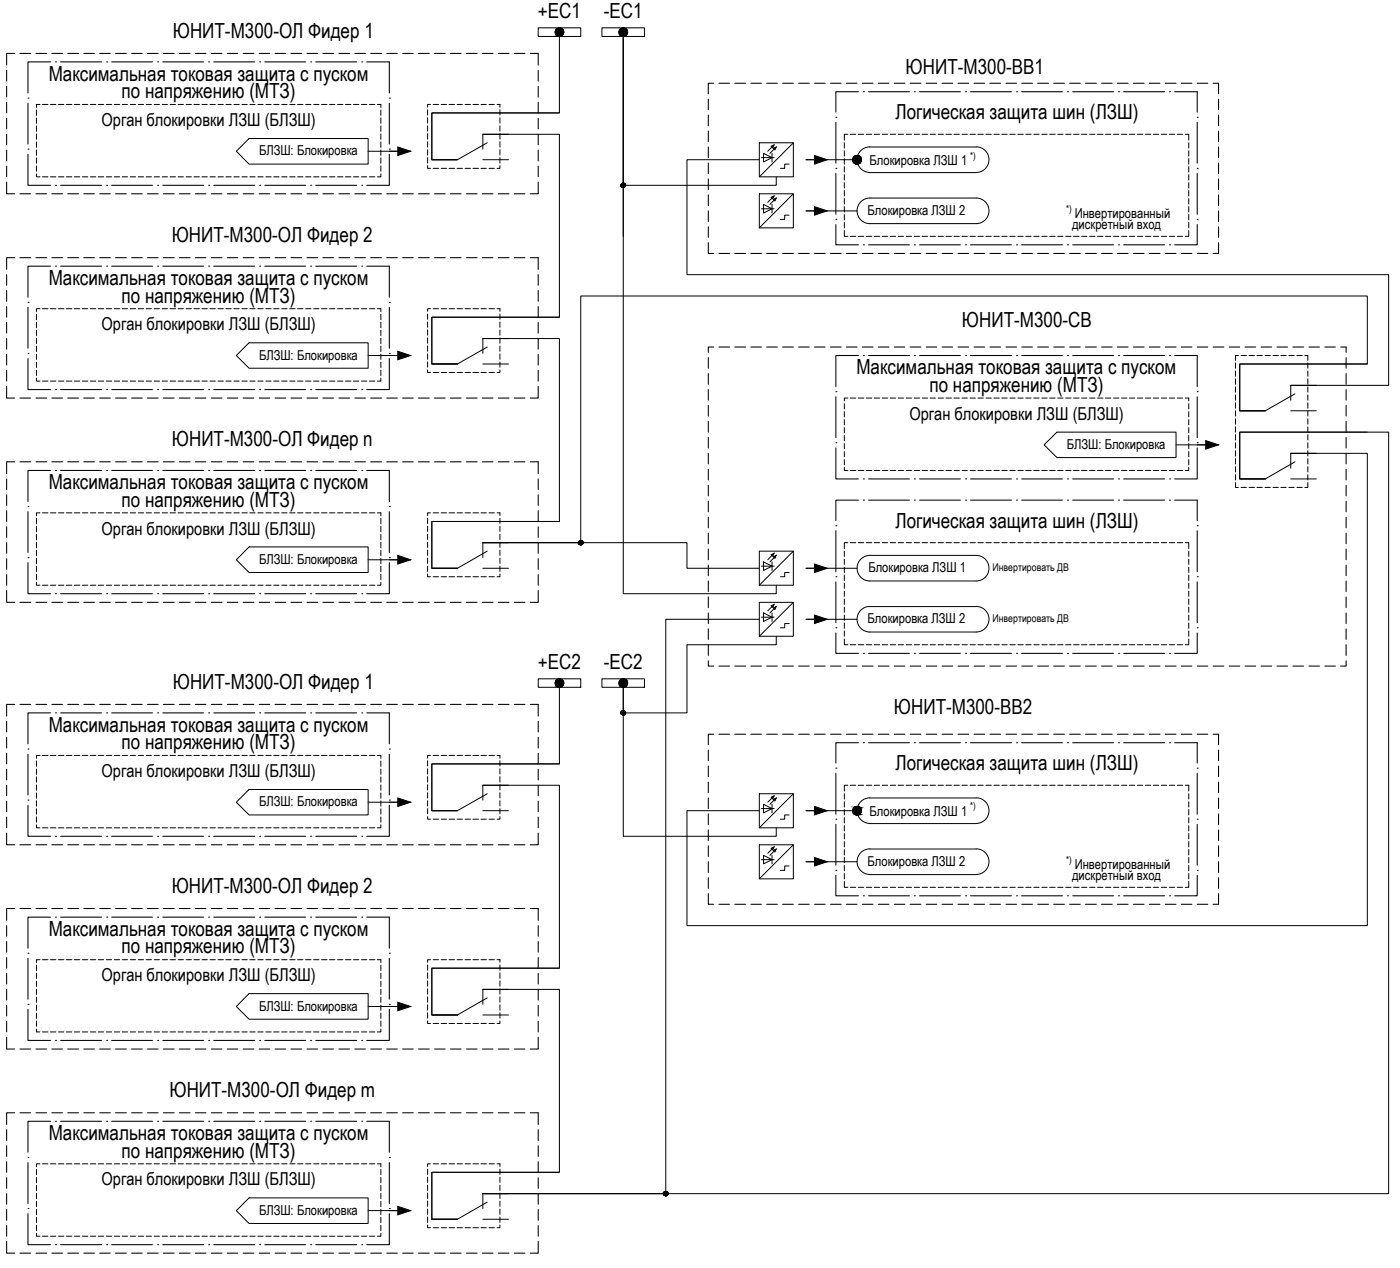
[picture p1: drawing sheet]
<svg xmlns="http://www.w3.org/2000/svg" width="392mm" height="354mm" viewBox="0 0 392 354" stroke-linecap="round" stroke-linejoin="round" font-family="sans-serif">
<defs><g id="words">
<g font-size="5.8">
<text x="150.5" y="5.1">+EC1</text>
<text x="168.9" y="5.1">-EC1</text>
<text x="48.3" y="10.5">ЮНИТ-М300-ОЛ Фидер 1</text>
<text x="13.6" y="22.6">Максимальная токовая защита с пуском</text>
<text x="253.4" y="20.6">ЮНИТ-М300-ВВ1</text>
<text x="34" y="27.5">по напряжению (МТЗ)</text>
<text x="250.5" y="33.4">Логическая защита шин (ЛЗШ)</text>
<text x="48" y="67.6">ЮНИТ-М300-ОЛ Фидер 2</text>
<text x="13.6" y="79.6">Максимальная токовая защита с пуском</text>
<text x="34" y="84.6">по напряжению (МТЗ)</text>
<text x="269.1" y="91.3">ЮНИТ-М300-СВ</text>
<text x="239.6" y="104.6">Максимальная токовая защита с пуском</text>
<text x="260" y="109.6">по напряжению (МТЗ)</text>
<text x="48.1" y="124.7">ЮНИТ-М300-ОЛ Фидер n</text>
<text x="13.6" y="136.7">Максимальная токовая защита с пуском</text>
<text x="34" y="141.6">по напряжению (МТЗ)</text>
<text x="250.5" y="147.6">Логическая защита шин (ЛЗШ)</text>
<text x="150.5" y="187.1">+EC2</text>
<text x="168.9" y="187.1">-EC2</text>
<text x="48.3" y="192.5">ЮНИТ-М300-ОЛ Фидер 1</text>
<text x="250.1" y="199.6">ЮНИТ-М300-ВВ2</text>
<text x="13.6" y="204.5">Максимальная токовая защита с пуском</text>
<text x="34" y="209.5">по напряжению (МТЗ)</text>
<text x="250.5" y="215.3">Логическая защита шин (ЛЗШ)</text>
<text x="48" y="249.6">ЮНИТ-М300-ОЛ Фидер 2</text>
<text x="13.6" y="261.6">Максимальная токовая защита с пуском</text>
<text x="34" y="266.5">по напряжению (МТЗ)</text>
<text x="47.4" y="306.7">ЮНИТ-М300-ОЛ Фидер m</text>
<text x="13.6" y="318.7">Максимальная токовая защита с пуском</text>
<text x="34" y="323.6">по напряжению (МТЗ)</text>
</g>
<g font-size="5">
<text x="28.4" y="35.3">Орган блокировки ЛЗШ (БЛЗШ)</text>
<text x="28.4" y="92.4">Орган блокировки ЛЗШ (БЛЗШ)</text>
<text x="254.4" y="117.3">Орган блокировки ЛЗШ (БЛЗШ)</text>
<text x="28.4" y="149.5">Орган блокировки ЛЗШ (БЛЗШ)</text>
<text x="28.4" y="217.2">Орган блокировки ЛЗШ (БЛЗШ)</text>
<text x="28.4" y="274.4">Орган блокировки ЛЗШ (БЛЗШ)</text>
<text x="28.4" y="331.4">Орган блокировки ЛЗШ (БЛЗШ)</text>
</g>
<g font-size="3.8">
<text x="72.5" y="43.5">БЛЗШ: Блокировка</text>
<text x="243.3" y="46">Блокировка ЛЗШ 1</text>
<text x="242.7" y="60.1">Блокировка ЛЗШ 2</text>
<text x="299.9" y="64">дискретный вход</text>
<text x="300.7" y="61.1">Инвертированный</text>
<text x="72.5" y="100.5">БЛЗШ: Блокировка</text>
<text x="298.4" y="125.6">БЛЗШ: Блокировка</text>
<text x="72.5" y="157.6">БЛЗШ: Блокировка</text>
<text x="242.9" y="160">Блокировка ЛЗШ 1</text>
<text x="242.7" y="174.3">Блокировка ЛЗШ 2</text>
<text x="72.5" y="225.5">БЛЗШ: Блокировка</text>
<text x="243.3" y="228">Блокировка ЛЗШ 1</text>
<text x="242.7" y="242.1">Блокировка ЛЗШ 2</text>
<text x="300.7" y="243.1">Инвертированный</text>
<text x="299.9" y="246">дискретный вход</text>
<text x="72.5" y="282.5">БЛЗШ: Блокировка</text>
<text x="72.5" y="339.6">БЛЗШ: Блокировка</text>
</g>
<g font-size="3">
<text x="277.7" y="159.6">Инвертировать ДВ</text>
<text x="277.7" y="173.9">Инвертировать ДВ</text>
</g>
<g font-size="2.7">
<text x="271.4" y="44.3">*)</text>
<text x="298.2" y="59.4">*)</text>
<text x="271.4" y="226.3">*)</text>
<text x="298.2" y="241.4">*)</text>
</g>
</g></defs>
<!-- layer: 0 -->
<g fill="none" stroke="#000" stroke-width=".3">
<path d="M1.9 19.7v3M4.1 14.9h-2.2v3.3M5.6 14.9h2.9M10.1 14.9h2.9M14.1 17.3h-6.3v8.7M14.5 14.9h3M15.5 17.3h.1M17 17.3h11.4M19 14.9h3M23.4 14.9h3M27.9 14.9h3M29.8 17.3h.1"/>
<path d="M31.2 17.3h11.5M32.3 14.9h3M36.8 14.9h3M41.3 14.9h2.9M44.1 17.3h.1M45.5 17.3h11.4M45.7 14.9h3M50.2 14.9h3M54.6 14.9h3M58.4 17.3h.1M59.1 14.9h3M59.8 17.3h11.4"/>
<path d="M63.6 14.9h2.9M68 14.9h3M72.5 14.9h3M72.6 17.3h.1M74.1 17.3h11.4M77 14.9h2.9M81.4 14.9h3M85.9 14.9h3M86.9 17.3h.1M88.3 17.3h11.5M90.3 14.9h3M94.8 14.9h3"/>
<path d="M99.3 14.9h2.9M101.2 17.3h.1M102.6 17.3h6.3v8.7M103.7 14.9h3M108.2 14.9h3M112.6 14.9h3M117.1 14.9h3M121.6 14.9h2.9M126 14.9h3M130.5 14.9h3M135 14.9h2.9M139.4 14.9h3"/>
<path d="M143.9 14.9h2.9M148.3 14.9h2.3v3.3M150.6 19.7v3M1.9 24.2v2.9M1.9 28.6v3M1.9 33.1v3M1.9 37.5v3M7.8 27.4h.1M7.8 28.9v11.4M108.9 27.4h.1M108.9 28.9v11.4M150.6 24.2v2.9"/>
<path d="M150.6 28.6v3M150.6 33.1v3M150.6 37.5v3M198.2 27.7v3M198.2 32.2v3M198.2 36.7v2.9M199.6 23.3h-1.4v2.9M201.1 23.3h3M205.6 23.3h3M210.1 23.3h2.9M214.5 23.3h3M218.9 23.3h3"/>
<path d="M223.4 23.3h3M227.9 23.3h2.9M232.4 23.3h2.9M233.8 32.8h.1M233.8 34.2v11.4M236.8 23.3h3M240.2 25.6h-6.4v5.8M241.3 23.3h3M241.5 25.6h.1M243 25.6h11.4M245.7 23.3h3M250.2 23.3h2.9"/>
<path d="M254.6 23.3h3M255.8 25.6h.1M257.3 25.6h11.4M259.1 23.3h3M263.6 23.3h2.9M268 23.3h3M270.1 25.6h.1M271.5 25.6h11.5M272.5 23.3h3M276.9 23.3h3M281.4 23.3h3M284.4 25.6h.1"/>
<path d="M285.8 25.6h11.4M285.9 23.3h2.9M290.3 23.3h3M294.8 23.3h3M298.7 25.6h.1M299.2 23.3h3M300.1 25.6h11.4M303.7 23.3h3M308.2 23.3h2.9M312.6 23.3h3M312.9 25.6h.1M314.4 25.6h11.4"/>
<path d="M317.1 23.3h3M321.6 23.3h2.9M326 23.3h3M327.2 25.6h.1M328.6 25.6h6.3v5.8M330.5 23.3h3M334.9 32.8h.1M334.9 34.2v11.4M334.9 23.3h3M339.4 23.3h1.5v2.9M340.9 27.7v3M340.9 32.2v3"/>
<path d="M340.9 36.7v2.9M1.9 50.9v3.3h2.2M1.9 42v3M1.9 46.5v2.9M5.6 54.2h2.9M7.8 43.1v8.7h6.3M7.8 41.7h.1M10.1 54.2h2.9M14.5 54.2h3M15.5 51.8h.1M17 51.8h11.4M19 54.2h3"/>
<path d="M23.4 54.2h3M27.9 54.2h3M29.8 51.8h.1M31.2 51.8h11.5M32.3 54.2h3M36.8 54.2h3M41.3 54.2h2.9M44.1 51.8h.1M45.5 51.8h11.4M45.7 54.2h3M50.2 54.2h3M54.6 54.2h3"/>
<path d="M58.4 51.8h.1M59.1 54.2h3M59.8 51.8h11.4M63.6 54.2h2.9M68 54.2h3M72.5 54.2h3M72.6 51.8h.1M74.1 51.8h11.4M77 54.2h2.9M81.4 54.2h3M85.9 54.2h3M86.9 51.8h.1"/>
<path d="M88.3 51.8h11.5M90.3 54.2h3M94.8 54.2h3M99.3 54.2h2.9M101.2 51.8h.1M103.7 54.2h3M108.2 54.2h3M108.9 41.7h.1M108.9 43.1v8.7h-6.3M112.6 54.2h3M117.1 54.2h3M121.6 54.2h2.9"/>
<path d="M126 54.2h3M130.5 54.2h3M135 54.2h2.9M139.4 54.2h3M143.9 54.2h2.9M150.6 50.9v3.3h-2.3M150.6 42v3M150.6 46.5v2.9M198.2 41.1v3M198.2 45.6v2.9M198.2 50v3M198.2 54.5v3"/>
<path d="M198.2 59v2.9M233.8 47.1h.1M233.8 48.5v11.4M334.9 47.1h.1M334.9 48.5v11.4M340.9 41.1v3M340.9 45.6v2.9M340.9 50v3M340.9 54.5v3M340.9 59v2.9M1.9 76.8v2.9M4.1 72h-2.2v3.3"/>
<path d="M5.6 72h2.9M10.1 72h2.9M14.1 74.4h-6.3v8.7M14.5 72h3M15.5 74.4h.1M17 74.4h11.4M19 72h3M23.4 72h3M27.9 72h3M29.8 74.4h.1M31.2 74.4h11.5M32.3 72h3"/>
<path d="M36.8 72h3M41.3 72h2.9M44.1 74.4h.1M45.5 74.4h11.4M45.7 72h3M50.2 72h3M54.6 72h3M58.4 74.4h.1M59.1 72h3M59.8 74.4h11.4M63.6 72h2.9M68 72h3"/>
<path d="M72.5 72h3M72.6 74.4h.1M74.1 74.4h11.4M77 72h2.9M81.4 72h3M85.9 72h3M86.9 74.4h.1M88.3 74.4h11.5M90.3 72h3M94.8 72h3M99.3 72h2.9M101.2 74.4h.1"/>
<path d="M102.6 74.4h6.3v8.7M103.7 72h3M108.2 72h3M112.6 72h3M117.1 72h3M121.6 72h2.9M126 72h3M130.5 72h3M135 72h2.9M139.4 72h3M143.9 72h2.9M148.3 72h2.3v3.3"/>
<path d="M150.6 76.8v2.9M198.2 67.9v3h1.4M198.2 63.4v3M201.1 70.9h3M205.6 70.9h3M210.1 70.9h2.9M214.5 70.9h3M218.9 70.9h3M223.4 70.9h3M227.9 70.9h2.9M232.4 70.9h2.9M233.8 62.8v5.6h6.4"/>
<path d="M233.8 61.3h.1M236.8 70.9h3M241.3 70.9h3M241.5 68.4h.1M243 68.4h11.4M245.7 70.9h3M250.2 70.9h2.9M254.6 70.9h3M255.8 68.4h.1M257.3 68.4h11.4M259.1 70.9h3M263.6 70.9h2.9"/>
<path d="M268 70.9h3M270.1 68.4h.1M271.5 68.4h11.5M272.5 70.9h3M276.9 70.9h3M281.4 70.9h3M284.4 68.4h.1M285.8 68.4h11.4M285.9 70.9h2.9M290.3 70.9h3M294.8 70.9h3M298.7 68.4h.1"/>
<path d="M299.2 70.9h3M300.1 68.4h11.4M303.7 70.9h3M308.2 70.9h2.9M312.6 70.9h3M312.9 68.4h.1M314.4 68.4h11.4M317.1 70.9h3M321.6 70.9h2.9M326 70.9h3M327.2 68.4h.1M330.5 70.9h3"/>
<path d="M334.9 61.3h.1M334.9 62.8v5.6h-6.3M334.9 70.9h3M340.9 67.9v3h-1.5M340.9 63.4v3M1.9 81.2v3M1.9 85.7v3M1.9 90.2v2.9M1.9 94.6v3M1.9 99.1v3M7.8 98.8h.1M7.8 84.5h.1"/>
<path d="M7.8 85.9v11.5M108.9 84.5h.1M108.9 98.8h.1M108.9 85.9v11.5M150.6 81.2v3M150.6 85.7v3M150.6 90.2v2.9M150.6 94.6v3M150.6 99.1v3M198.2 100v2.9M199.6 97h-1.4v1.5M201.1 97h3"/>
<path d="M205.6 97h3M210.1 97h2.9M214.5 97h3M218.9 97h3M223.4 97h3M227.9 97h2.9M232.4 97h2.9M236.8 97h3M240.2 99.4h-6.4v8.7M241.3 97h3M241.5 99.4h.1M243 99.4h11.4"/>
<path d="M245.7 97h3M250.2 97h2.9M254.6 97h3M255.8 99.4h.1M257.3 99.4h11.4M259.1 97h3M263.6 97h2.9M268 97h3M270.1 99.4h.1M271.5 99.4h11.5M272.5 97h3M276.9 97h3"/>
<path d="M281.4 97h3M284.4 99.4h.1M285.8 99.4h11.4M285.9 97h2.9M290.3 97h3M294.8 97h3M298.7 99.4h.1M299.2 97h3M300.1 99.4h11.4M303.7 97h3M308.2 97h2.9M312.6 97h3"/>
<path d="M312.9 99.4h.1M314.4 99.4h11.4M317.1 97h3M321.6 97h2.9M326 97h3M327.2 99.4h.1M328.6 99.4h6.3v8.7M330.5 97h3M334.9 97h3M339.4 97h3M343.9 97h2.9M348.3 97h3"/>
<path d="M352.8 97h3M357.2 97h3M361.7 97h3M366.2 97h2.9M370.6 97h3M375.1 97h1.5v1.5M376.6 100v2.9M1.9 108v3.3h2.2M1.9 103.5v3M5.6 111.3h2.9M7.8 100.2v8.7h6.3M10.1 111.3h2.9"/>
<path d="M14.5 111.3h3M15.5 108.9h.1M17 108.9h11.4M19 111.3h3M23.4 111.3h3M27.9 111.3h3M29.8 108.9h.1M31.2 108.9h11.5M32.3 111.3h3M36.8 111.3h3M41.3 111.3h2.9M44.1 108.9h.1"/>
<path d="M45.5 108.9h11.4M45.7 111.3h3M50.2 111.3h3M54.6 111.3h3M58.4 108.9h.1M59.1 111.3h3M59.8 108.9h11.4M63.6 111.3h2.9M68 111.3h3M72.5 111.3h3M72.6 108.9h.1M74.1 108.9h11.4"/>
<path d="M77 111.3h2.9M81.4 111.3h3M85.9 111.3h3M86.9 108.9h.1M88.3 108.9h11.5M90.3 111.3h3M94.8 111.3h3M99.3 111.3h2.9M101.2 108.9h.1M103.7 111.3h3M108.2 111.3h3M108.9 100.2v8.7h-6.3"/>
<path d="M112.6 111.3h3M117.1 111.3h3M121.6 111.3h2.9M126 111.3h3M130.5 111.3h3M135 111.3h2.9M139.4 111.3h3M143.9 111.3h2.9M150.6 108v3.3h-2.3M150.6 103.5v3M198.2 104.4v3M198.2 108.9v3"/>
<path d="M198.2 113.4v2.9M198.2 117.8v3M233.8 109.5h.1M233.8 110.9v11.4M334.9 109.5h.1M334.9 110.9v11.4M376.6 104.4v3M376.6 108.9v3M376.6 113.4v2.9M376.6 117.8v3M1.9 133.9v3M1.9 138.3v3"/>
<path d="M4.1 129.1h-2.2v3.3M5.6 129.1h2.9M10.1 129.1h2.9M14.1 131.5h-6.3v8.7M14.5 129.1h3M15.5 131.5h.1M17 131.5h11.4M19 129.1h3M23.4 129.1h3M27.9 129.1h3M29.8 131.5h.1M31.2 131.5h11.5"/>
<path d="M32.3 129.1h3M36.8 129.1h3M41.3 129.1h2.9M44.1 131.5h.1M45.5 131.5h11.4M45.7 129.1h3M50.2 129.1h3M54.6 129.1h3M58.4 131.5h.1M59.1 129.1h3M59.8 131.5h11.4M63.6 129.1h2.9"/>
<path d="M68 129.1h3M72.5 129.1h3M72.6 131.5h.1M74.1 131.5h11.4M77 129.1h2.9M81.4 129.1h3M85.9 129.1h3M86.9 131.5h.1M88.3 131.5h11.5M90.3 129.1h3M94.8 129.1h3M99.3 129.1h2.9"/>
<path d="M101.2 131.5h.1M102.6 131.5h6.3v8.7M103.7 129.1h3M108.2 129.1h3M112.6 129.1h3M117.1 129.1h3M121.6 129.1h2.9M126 129.1h3M130.5 129.1h3M135 129.1h2.9M139.4 129.1h3M143.9 129.1h2.9"/>
<path d="M148.3 129.1h2.3v3.3M150.6 133.9v3M150.6 138.3v3M198.2 122.3v3M198.2 126.7v3M198.2 131.2v3M198.2 135.7v2.9M233.8 125.2v8.7h6.4M233.8 123.8h.1M240.2 139.8h-6.4v5.7M241.5 133.9h.1M241.5 139.8h.1"/>
<path d="M243 133.9h11.4M243 139.8h11.4M255.8 133.9h.1M255.8 139.8h.1M257.3 133.9h11.4M257.3 139.8h11.4M270.1 133.9h.1M270.1 139.8h.1M271.5 133.9h11.5M271.5 139.8h11.5M284.4 133.9h.1M284.4 139.8h.1"/>
<path d="M285.8 133.9h11.4M285.8 139.8h11.4M298.7 133.9h.1M298.7 139.8h.1M300.1 133.9h11.4M300.1 139.8h11.4M312.9 133.9h.1M312.9 139.8h.1M314.4 133.9h11.4M314.4 139.8h11.4M327.2 133.9h.1M327.2 139.8h.1"/>
<path d="M328.6 139.8h6.3v5.7M334.9 123.8h.1M334.9 125.2v8.7h-6.3M376.6 122.3v3M376.6 126.7v3M376.6 131.2v3M376.6 135.7v2.9M1.9 142.8v3M1.9 147.3v2.9M1.9 151.7v3M1.9 156.2v3M7.8 157.3v8.7h6.3"/>
<path d="M7.8 155.9h.1M7.8 141.6h.1M7.8 143v11.5M108.9 141.6h.1M108.9 155.9h.1M108.9 157.3v8.7h-6.3M108.9 143v11.5M150.6 142.8v3M150.6 147.3v2.9M150.6 151.7v3M150.6 156.2v3M198.2 140.1v3"/>
<path d="M198.2 144.6v3M198.2 149v3M198.2 153.5v3M198.2 158v2.9M233.8 147h.1M233.8 148.4v11.4M334.9 147h.1M334.9 148.4v11.4M376.6 140.1v3M376.6 144.6v3M376.6 149v3M376.6 153.5v3"/>
<path d="M376.6 158v2.9M1.9 165.1v3.3h2.2M1.9 160.6v3M5.6 168.4h2.9M10.1 168.4h2.9M14.5 168.4h3M15.5 166h.1M17 166h11.4M19 168.4h3M23.4 168.4h3M27.9 168.4h3M29.8 166h.1"/>
<path d="M31.2 166h11.5M32.3 168.4h3M36.8 168.4h3M41.3 168.4h2.9M44.1 166h.1M45.5 166h11.4M45.7 168.4h3M50.2 168.4h3M54.6 168.4h3M58.4 166h.1M59.1 168.4h3M59.8 166h11.4"/>
<path d="M63.6 168.4h2.9M68 168.4h3M72.5 168.4h3M72.6 166h.1M74.1 166h11.4M77 168.4h2.9M81.4 168.4h3M85.9 168.4h3M86.9 166h.1M88.3 166h11.5M90.3 168.4h3M94.8 168.4h3"/>
<path d="M99.3 168.4h2.9M101.2 166h.1M103.7 168.4h3M108.2 168.4h3M112.6 168.4h3M117.1 168.4h3M121.6 168.4h2.9M126 168.4h3M130.5 168.4h3M135 168.4h2.9M139.4 168.4h3M143.9 168.4h2.9"/>
<path d="M150.6 165.1v3.3h-2.3M150.6 160.6v3M198.2 162.4v3M198.2 166.9v3M198.2 171.4v2.9M198.2 175.8v3M233.8 176.9v5.8h6.4M233.8 175.5h.1M233.8 161.2h.1M233.8 162.7v11.4M334.9 161.2h.1M334.9 175.5h.1"/>
<path d="M334.9 176.9v5.8h-6.3M334.9 162.7v11.4M376.6 162.4v3M376.6 166.9v3M376.6 171.4v2.9M376.6 175.8v3M4.1 196.9h-2.2v3.3M5.6 196.9h2.9M10.1 196.9h2.9M14.1 199.3h-6.3v8.7M14.5 196.9h3M15.5 199.3h.1"/>
<path d="M17 199.3h11.4M19 196.9h3M23.4 196.9h3M27.9 196.9h3M29.8 199.3h.1M31.2 199.3h11.5M32.3 196.9h3M36.8 196.9h3M41.3 196.9h2.9M44.1 199.3h.1M45.5 199.3h11.4M45.7 196.9h3"/>
<path d="M50.2 196.9h3M54.6 196.9h3M58.4 199.3h.1M59.1 196.9h3M59.8 199.3h11.4M63.6 196.9h2.9M68 196.9h3M72.5 196.9h3M72.6 199.3h.1M74.1 199.3h11.4M77 196.9h2.9M81.4 196.9h3"/>
<path d="M85.9 196.9h3M86.9 199.3h.1M88.3 199.3h11.5M90.3 196.9h3M94.8 196.9h3M99.3 196.9h2.9M101.2 199.3h.1M102.6 199.3h6.3v8.7M103.7 196.9h3M108.2 196.9h3M112.6 196.9h3M117.1 196.9h3"/>
<path d="M121.6 196.9h2.9M126 196.9h3M130.5 196.9h3M135 196.9h2.9M139.4 196.9h3M143.9 196.9h2.9M148.3 196.9h2.3v3.3M198.2 184.7v1.5h1.4M198.2 180.2v3.1M201.1 186.2h3M205.6 186.2h3M210.1 186.2h2.9"/>
<path d="M214.5 186.2h3M218.9 186.2h3M223.4 186.2h3M227.9 186.2h2.9M232.4 186.2h2.9M236.8 186.2h3M241.3 186.2h3M241.5 182.7h.1M243 182.7h11.4M245.7 186.2h3M250.2 186.2h2.9M254.6 186.2h3"/>
<path d="M255.8 182.7h.1M257.3 182.7h11.4M259.1 186.2h3M263.6 186.2h2.9M268 186.2h3M270.1 182.7h.1M271.5 182.7h11.5M272.5 186.2h3M276.9 186.2h3M281.4 186.2h3M284.4 182.7h.1M285.8 182.7h11.4"/>
<path d="M285.9 186.2h2.9M290.3 186.2h3M294.8 186.2h3M298.7 182.7h.1M299.2 186.2h3M300.1 182.7h11.4M303.7 186.2h3M308.2 186.2h2.9M312.6 186.2h3M312.9 182.7h.1M314.4 182.7h11.4M317.1 186.2h3"/>
<path d="M321.6 186.2h2.9M326 186.2h3M327.2 182.7h.1M330.5 186.2h3M334.9 186.2h3M339.4 186.2h3M343.9 186.2h2.9M348.3 186.2h3M352.8 186.2h3M357.2 186.2h3M361.7 186.2h3M366.2 186.2h2.9"/>
<path d="M370.6 186.2h3M376.6 184.7v1.5h-1.5M376.6 180.2v3.1M1.9 201.7v2.9M1.9 206.2v2.9M1.9 210.6v3M1.9 215v3.1M1.9 219.5v3M7.8 209.4h.1M7.8 210.9v11.3M108.9 209.4h.1M108.9 210.9v11.3"/>
<path d="M150.6 201.7v2.9M150.6 206.2v2.9M150.6 210.6v3M150.6 215v3.1M150.6 219.5v3M198.2 209.7v3M198.2 214.2v2.9M198.2 218.6v3M199.6 205.3h-1.4v2.9M201.1 205.3h3M205.6 205.3h3M210.1 205.3h2.9"/>
<path d="M214.5 205.3h3M218.9 205.3h3M223.4 205.3h3M227.9 205.3h2.9M232.4 205.3h2.9M233.8 214.7h.1M233.8 216.2v11.4M236.8 205.3h3M240.2 207.6h-6.4v5.8M241.3 205.3h3M241.5 207.6h.1M243 207.6h11.4"/>
<path d="M245.7 205.3h3M250.2 205.3h2.9M254.6 205.3h3M255.8 207.6h.1M257.3 207.6h11.4M259.1 205.3h3M263.6 205.3h2.9M268 205.3h3M270.1 207.6h.1M271.5 207.6h11.5M272.5 205.3h3M276.9 205.3h3"/>
<path d="M281.4 205.3h3M284.4 207.6h.1M285.8 207.6h11.4M285.9 205.3h2.9M290.3 205.3h3M294.8 205.3h3M298.7 207.6h.1M299.2 205.3h3M300.1 207.6h11.4M303.7 205.3h3M308.2 205.3h2.9M312.6 205.3h3"/>
<path d="M312.9 207.6h.1M314.4 207.6h11.4M317.1 205.3h3M321.6 205.3h2.9M326 205.3h3M327.2 207.6h.1M328.6 207.6h6.3v5.8M330.5 205.3h3M334.9 214.7h.1M334.9 216.2v11.4M334.9 205.3h3M339.4 205.3h1.5v2.9"/>
<path d="M340.9 209.7v3M340.9 214.2v2.9M340.9 218.6v3M1.9 232.9v3.3h2.2M1.9 224v2.9M1.9 228.4v3M5.6 236.2h2.9M7.8 225.1v8.7h6.3M7.8 223.7h.1M10.1 236.2h2.9M14.5 236.2h3M15.5 233.8h.1"/>
<path d="M17 233.8h11.4M19 236.2h3M23.4 236.2h3M27.9 236.2h3M29.8 233.8h.1M31.2 233.8h11.5M32.3 236.2h3M36.8 236.2h3M41.3 236.2h2.9M44.1 233.8h.1M45.5 233.8h11.4M45.7 236.2h3"/>
<path d="M50.2 236.2h3M54.6 236.2h3M58.4 233.8h.1M59.1 236.2h3M59.8 233.8h11.4M63.6 236.2h2.9M68 236.2h3M72.5 236.2h3M72.6 233.8h.1M74.1 233.8h11.4M77 236.2h2.9M81.4 236.2h3"/>
<path d="M85.9 236.2h3M86.9 233.8h.1M88.3 233.8h11.5M90.3 236.2h3M94.8 236.2h3M99.3 236.2h2.9M101.2 233.8h.1M103.7 236.2h3M108.2 236.2h3M108.9 223.7h.1M108.9 225.1v8.7h-6.3M112.6 236.2h3"/>
<path d="M117.1 236.2h3M121.6 236.2h2.9M126 236.2h3M130.5 236.2h3M135 236.2h2.9M139.4 236.2h3M143.9 236.2h2.9M150.6 232.9v3.3h-2.3M150.6 224v2.9M150.6 228.4v3M198.2 223.1v3M198.2 227.5v3"/>
<path d="M198.2 232v3M198.2 236.5v2.9M233.8 229h.1M233.8 230.5v11.4M334.9 229h.1M334.9 230.5v11.4M340.9 223.1v3M340.9 227.5v3M340.9 232v3M340.9 236.5v2.9M1.9 258.8v2.9M4.1 254h-2.2v3.3"/>
<path d="M5.6 254h2.9M10.1 254h2.9M14.1 256.4h-6.3v8.7M14.5 254h3M15.5 256.4h.1M17 256.4h11.4M19 254h3M23.4 254h3M27.9 254h3M29.8 256.4h.1M31.2 256.4h11.5M32.3 254h3"/>
<path d="M36.8 254h3M41.3 254h2.9M44.1 256.4h.1M45.5 256.4h11.4M45.7 254h3M50.2 254h3M54.6 254h3M58.4 256.4h.1M59.1 254h3M59.8 256.4h11.4M63.6 254h2.9M68 254h3"/>
<path d="M72.5 254h3M72.6 256.4h.1M74.1 256.4h11.4M77 254h2.9M81.4 254h3M85.9 254h3M86.9 256.4h.1M88.3 256.4h11.5M90.3 254h3M94.8 254h3M99.3 254h2.9M101.2 256.4h.1"/>
<path d="M102.6 256.4h6.3v8.7M103.7 254h3M108.2 254h3M112.6 254h3M117.1 254h3M121.6 254h2.9M126 254h3M130.5 254h3M135 254h2.9M139.4 254h3M143.9 254h2.9M148.3 254h2.3v3.3"/>
<path d="M150.6 258.8v2.9M198.2 249.8v3h1.4M198.2 240.9v3M198.2 245.4v3M201.1 252.8h3M205.6 252.8h3M210.1 252.8h2.9M214.5 252.8h3M218.9 252.8h3M223.4 252.8h3M227.9 252.8h2.9M232.4 252.8h2.9"/>
<path d="M233.8 244.7v5.7h6.4M233.8 243.3h.1M236.8 252.8h3M241.3 252.8h3M241.5 250.4h.1M243 250.4h11.4M245.7 252.8h3M250.2 252.8h2.9M254.6 252.8h3M255.8 250.4h.1M257.3 250.4h11.4M259.1 252.8h3"/>
<path d="M263.6 252.8h2.9M268 252.8h3M270.1 250.4h.1M271.5 250.4h11.5M272.5 252.8h3M276.9 252.8h3M281.4 252.8h3M284.4 250.4h.1M285.8 250.4h11.4M285.9 252.8h2.9M290.3 252.8h3M294.8 252.8h3"/>
<path d="M298.7 250.4h.1M299.2 252.8h3M300.1 250.4h11.4M303.7 252.8h3M308.2 252.8h2.9M312.6 252.8h3M312.9 250.4h.1M314.4 250.4h11.4M317.1 252.8h3M321.6 252.8h2.9M326 252.8h3M327.2 250.4h.1"/>
<path d="M330.5 252.8h3M334.9 243.3h.1M334.9 244.7v5.7h-6.3M334.9 252.8h3M340.9 249.8v3h-1.5M340.9 240.9v3M340.9 245.4v3M1.9 263.2v3M1.9 267.7v3M1.9 272.2v2.9M1.9 276.6v3M7.8 266.5h.1"/>
<path d="M7.8 267.9v11.4M108.9 266.5h.1M108.9 267.9v11.4M150.6 263.2v3M150.6 267.7v3M150.6 272.2v2.9M150.6 276.6v3M1.9 290v3.3h2.2M1.9 281.1v2.9M1.9 285.5v3M5.6 293.3h2.9M7.8 282.2v8.7h6.3"/>
<path d="M7.8 280.8h.1M10.1 293.3h2.9M14.5 293.3h3M15.5 290.9h.1M17 290.9h11.4M19 293.3h3M23.4 293.3h3M27.9 293.3h3M29.8 290.9h.1M31.2 290.9h11.5M32.3 293.3h3M36.8 293.3h3"/>
<path d="M41.3 293.3h2.9M44.1 290.9h.1M45.5 290.9h11.4M45.7 293.3h3M50.2 293.3h3M54.6 293.3h3M58.4 290.9h.1M59.1 293.3h3M59.8 290.9h11.4M63.6 293.3h2.9M68 293.3h3M72.5 293.3h3"/>
<path d="M72.6 290.9h.1M74.1 290.9h11.4M77 293.3h2.9M81.4 293.3h3M85.9 293.3h3M86.9 290.9h.1M88.3 290.9h11.5M90.3 293.3h3M94.8 293.3h3M99.3 293.3h2.9M101.2 290.9h.1M103.7 293.3h3"/>
<path d="M108.2 293.3h3M108.9 280.8h.1M108.9 282.2v8.7h-6.3M112.6 293.3h3M117.1 293.3h3M121.6 293.3h2.9M126 293.3h3M130.5 293.3h3M135 293.3h2.9M139.4 293.3h3M143.9 293.3h2.9M150.6 290v3.3h-2.3"/>
<path d="M150.6 281.1v2.9M150.6 285.5v3M1.9 315.8v3M4.1 311.1h-2.2v3.3M5.6 311.1h2.9M10.1 311.1h2.9M14.1 313.5h-6.3v8.6M14.5 311.1h3M15.5 313.5h.1M17 313.5h11.4M19 311.1h3M23.4 311.1h3"/>
<path d="M27.9 311.1h3M29.8 313.5h.1M31.2 313.5h11.5M32.3 311.1h3M36.8 311.1h3M41.3 311.1h2.9M44.1 313.5h.1M45.5 313.5h11.4M45.7 311.1h3M50.2 311.1h3M54.6 311.1h3M58.4 313.5h.1"/>
<path d="M59.1 311.1h3M59.8 313.5h11.4M63.6 311.1h2.9M68 311.1h3M72.5 311.1h3M72.6 313.5h.1M74.1 313.5h11.4M77 311.1h2.9M81.4 311.1h3M85.9 311.1h3M86.9 313.5h.1M88.3 313.5h11.5"/>
<path d="M90.3 311.1h3M94.8 311.1h3M99.3 311.1h2.9M101.2 313.5h.1M102.6 313.5h6.3v8.6M103.7 311.1h3M108.2 311.1h3M112.6 311.1h3M117.1 311.1h3M121.6 311.1h2.9M126 311.1h3M130.5 311.1h3"/>
<path d="M135 311.1h2.9M139.4 311.1h3M143.9 311.1h2.9M148.3 311.1h2.3v3.3M150.6 315.8v3M1.9 320.3v3M1.9 324.8v2.9M1.9 329.3v2.9M1.9 333.7v3M1.9 338.2v3M7.8 339.3v8.7h6.3M7.8 337.9h.1"/>
<path d="M7.8 323.6h.1M7.8 325v11.5M108.9 323.6h.1M108.9 337.9h.1M108.9 339.3v8.7h-6.3M108.9 325v11.5M150.6 320.3v3M150.6 324.8v2.9M150.6 329.3v2.9M150.6 333.7v3M150.6 338.2v3M1.9 347.1v3.2h2.2"/>
<path d="M1.9 342.6v3M5.6 350.3h2.9M10.1 350.3h2.9M14.5 350.3h3M15.5 348h.1M17 348h11.4M19 350.3h3M23.4 350.3h3M27.9 350.3h3M29.8 348h.1M31.2 348h11.5M32.3 350.3h3"/>
<path d="M36.8 350.3h3M41.3 350.3h2.9M44.1 348h.1M45.5 348h11.4M45.7 350.3h3M50.2 350.3h3M54.6 350.3h3M58.4 348h.1M59.1 350.3h3M59.8 348h11.4M63.6 350.3h2.9M68 350.3h3"/>
<path d="M72.5 350.3h3M72.6 348h.1M74.1 348h11.4M77 350.3h2.9M81.4 350.3h3M85.9 350.3h3M86.9 348h.1M88.3 348h11.5M90.3 350.3h3M94.8 350.3h3M99.3 350.3h2.9M101.2 348h.1"/>
<path d="M103.7 350.3h3M108.2 350.3h3M112.6 350.3h3M117.1 350.3h3M121.6 350.3h2.9M126 350.3h3M130.5 350.3h3M135 350.3h2.9M139.4 350.3h3M143.9 350.3h2.9M150.6 347.1v3.2h-2.3M150.6 342.6v3"/>
</g>
<g fill="none" stroke="#000" stroke-width=".28">
<path d="M156.5 9v22.6h-35.7v13.1h7.2h-7.2v-13.1h35.7M174.4 9v157h42.8v-2.4M174.4 9v42.8h42.8v-2.4M174.4 9v57.1M10.2 30.8v1.4M10.2 33v1.5M10.2 35.2v1.5M10.2 37.5v1.4M10.2 39.7v1.5M11.2 29.2h-1v.8M11.9 29.2h1.5M14.1 29.2h1.5"/>
<path d="M16.4 29.2h1.5M18.6 29.2h1.5M20.8 29.2h1.5M23.1 29.2h1.4M25.3 29.2h1.5M27.5 29.2h1.5M29.8 29.2h1.4M32 29.2h1.5M34.2 29.2h1.5M36.4 29.2h1.5M38.7 29.2h1.5M40.9 29.2h1.5"/>
<path d="M43.1 29.2h1.5M45.4 29.2h1.5M47.6 29.2h1.5M49.8 29.2h1.5M52.1 29.2h1.4M54.3 29.2h1.5M56.5 29.2h1.5M58.8 29.2h1.4M61 29.2h1.5M63.2 29.2h1.5M65.4 29.2h1.5M67.7 29.2h1.5"/>
<path d="M69.9 29.2h1.5M72.1 29.2h1.5M74.4 29.2h1.5M76.6 29.2h1.5M78.8 29.2h1.5M81.1 29.2h1.4M83.3 29.2h1.4M85.5 29.2h1.5M87.8 29.2h1.4M90 29.2h1.5M92.2 29.2h1.5M94.4 29.2h1.5"/>
<path d="M96.6 29.2h1.6M98.9 29.2h1.5M101.1 29.2h1.5M103.4 29.2h1.5M105.6 29.2h.9v.8M106.5 30.8v1.4M106.5 33v1.5M106.5 35.2v1.5M106.5 37.5v1.4M106.5 39.7v1.5M119.6 30.7v1.5M119.6 32.9v1.5"/>
<path d="M119.6 35.2v1.5M119.6 37.4v1.5M119.6 39.6v1.5M120.4 29.2h-.8v.8M121.2 29.2h1.5M123.4 29.2h1.5M125.6 29.2h1.6M127.9 29.2h1.5M130.1 29.2h1.5M132.3 29.2h1.6M134.6 29.2h1.5M135.1 37.5h21.4v51.2h-35.7v13.1h7.2h-7.2v-13.1h35.7"/>
<path d="M136.8 29.2h1.5M139.1 29.2h.8v.8M139.9 30.7v1.5M139.9 32.9v1.5M139.9 35.2v1.5M139.9 37.4v1.5M139.9 39.6v1.5M212.4 39.9h9.5v9.5h-9.5zM221.9 39.9l-9.5 9.5M236.2 39.9v1.5M237.2 37.5h-1v1.7M237.9 37.5h1.5"/>
<path d="M240.2 37.5h1.4M242.4 37.5h1.5M244.6 37.5h1.5M246.8 37.5h1.5M249.1 37.5h1.5M251.3 37.5h1.5M253.5 37.5h1.5M255.8 37.5h1.5M258 37.5h1.5M260.2 37.5h1.5M262.5 37.5h1.4M264.7 37.5h1.5"/>
<path d="M266.9 37.5h1.5M269.2 37.5h1.4M271.4 37.5h1.5M273.6 37.5h1.5M275.8 37.5h1.5M278.1 37.5h1.5M280.3 37.5h1.5M282.5 37.5h1.5M284.8 37.5h1.5M287 37.5h1.5M289.2 37.5h1.5M291.5 37.5h1.4"/>
<path d="M293.7 37.5h1.5M295.9 37.5h1.5M298.1 37.5h1.5M300.3 37.5h1.6M302.6 37.5h1.5M304.8 37.5h1.5M307 37.5h1.6M309.3 37.5h1.5M311.5 37.5h1.5M313.8 37.5h1.5M316 37.5h1.5M318.2 37.5h1.5"/>
<path d="M320.5 37.5h1.4M322.7 37.5h1.4M324.9 37.5h1.5M327.1 37.5h1.5M329.3 37.5h1.5M331.6 37.5h1v1.7M332.6 39.9v1.5M10.2 48.6v.8h1M10.2 41.9v1.5M10.2 44.1v1.5M10.2 46.4v1.5M11.9 49.4h1.5"/>
<path d="M14.1 49.4h1.5M16.4 49.4h1.5M18.6 49.4h1.5M20.8 49.4h1.5M23.1 49.4h1.4M25.3 49.4h1.5M27.5 49.4h1.5M29.8 49.4h1.4M32 49.4h1.5M34.2 49.4h1.5M36.4 49.4h1.5M38.7 49.4h1.5"/>
<path d="M40.9 49.4h1.5M43.1 49.4h1.5M45.4 49.4h1.5M47.6 49.4h1.5M49.8 49.4h1.5M52.1 49.4h1.4M54.3 49.4h1.5M56.5 49.4h1.5M58.8 49.4h1.4M61 49.4h1.5M63.2 49.4h1.5M65.4 49.4h1.5"/>
<path d="M66.1 42.3l3.6-3.6h33.3v7.2h-33.3zM67.7 49.4h1.5M69.9 49.4h1.5M72.1 49.4h1.5M74.4 49.4h1.5M76.6 49.4h1.5M78.8 49.4h1.5M81.1 49.4h1.4M83.3 49.4h1.4M85.5 49.4h1.5M87.8 49.4h1.4M90 49.4h1.5"/>
<path d="M92.2 49.4h1.5M94.4 49.4h1.5M96.6 49.4h1.6M98.9 49.4h1.5M101.1 49.4h1.5M103 42.3h11.9M103.4 49.4h1.5M106.5 48.6v.8h-.9M106.5 41.9v1.5M106.5 44.1v1.5M106.5 46.4v1.5M119.6 46.3v.8h.8"/>
<path d="M119.6 41.9v1.4M119.6 44.1v1.5M121.2 47.1h1.5M123.4 47.1h1.5M125.6 47.1h1.6M127.9 47.1h1.5M130.1 47.1h1.5M132.3 47.1h1.6M134.6 47.1h1.5M136.8 47.1h1.5M139.9 46.3v.8h-.8M139.9 41.9v1.4"/>
<path d="M139.9 44.1v1.5M212.4 54.2h9.5v9.5h-9.5zM212.4 44.7h-20.2v32.1h196.3v30.9h-27.4M213.6 42.9l2.4 1.2-2.4 1.2zM213.6 57.1l2.4 1.3-2.4 1.2zM216 42.9v2.4M216 57.1v2.5M216 41.1l-1.2 1.2M216 55.4l-1.2 1.1M216.6 41.7l-1.2 1.2M216.6 56l-1.2 1.1M220.8 45.9h-1.3v1.2h-1.1"/>
<path d="M221.9 54.2l-9.5 9.5M225.5 44.7h14.3M225.5 59h14.3M236.2 42.2v1.4M236.2 44.4v1.5M236.2 46.6v1.5M236.2 48.8v1.5M236.2 51.1v1.5M236.2 53.3v1.5M236.2 55.5v1.5M236.2 57.8v1.5M236.2 60v1.5"/>
<path d="M240.8 56.4a3.6 3.6 0 0 1 2.5-1h29.8a3.6 3.6 0 0 1 3.6 3.5 3.6 3.6 0 0 1-3.6 3.6h-29.8a3.6 3.6 0 0 1-3.3-2.2 3.6 3.6 0 0 1 .8-3.9zM243.3 41.1h29.8M243.3 48.3h29.8M243.3 41.1a3.6 3.6 0 0 0-3.5 3.5 3.6 3.6 0 0 0 3.5 3.6M273.1 41.1a3.6 3.6 0 0 1 3.6 3.5 3.6 3.6 0 0 1-3.6 3.6M332.6 42.2v1.4M332.6 44.4v1.5M332.6 46.6v1.5M332.6 48.8v1.5M332.6 51.1v1.5M332.6 53.3v1.5M332.6 55.5v1.5"/>
<path d="M332.6 57.8v1.5M332.6 60v1.5M220.8 60.1h-1.3v1.2h-1.1M236.2 64.5v1.6h1M236.2 62.2v1.5M237.9 66.1h1.5M240.2 66.1h1.4M242.4 66.1h1.5M244.6 66.1h1.5M246.8 66.1h1.5M249.1 66.1h1.5M251.3 66.1h1.5"/>
<path d="M253.5 66.1h1.5M255.8 66.1h1.5M258 66.1h1.5M260.2 66.1h1.5M262.5 66.1h1.4M264.7 66.1h1.5M266.9 66.1h1.5M269.2 66.1h1.4M271.4 66.1h1.5M273.6 66.1h1.5M275.8 66.1h1.5M278.1 66.1h1.5"/>
<path d="M280.3 66.1h1.5M282.5 66.1h1.5M284.8 66.1h1.5M287 66.1h1.5M289.2 66.1h1.5M291.5 66.1h1.4M293.7 66.1h1.5M295.9 66.1h1.5M298.1 66.1h1.5M300.3 66.1h1.6M302.6 66.1h1.5M304.8 66.1h1.5"/>
<path d="M307 66.1h1.6M309.3 66.1h1.5M311.5 66.1h1.5M313.8 66.1h1.5M316 66.1h1.5M318.2 66.1h1.5M320.5 66.1h1.4M322.7 66.1h1.4M324.9 66.1h1.5M327.1 66.1h1.5M329.3 66.1h1.5M332.6 64.5v1.6h-1"/>
<path d="M332.6 62.2v1.5M10.2 87.9v1.5M10.2 90.1v1.5M10.2 92.3v1.5M10.2 94.6v1.4M10.2 96.8v1.5M10.2 99v1.5M11.2 86.3h-1v.8M11.9 86.3h1.5M14.1 86.3h1.5M16.4 86.3h1.5M18.6 86.3h1.5"/>
<path d="M20.8 86.3h1.5M23.1 86.3h1.4M25.3 86.3h1.5M27.5 86.3h1.5M29.8 86.3h1.4M32 86.3h1.5M34.2 86.3h1.5M36.4 86.3h1.5M38.7 86.3h1.5M40.9 86.3h1.5M43.1 86.3h1.5M45.4 86.3h1.5"/>
<path d="M47.6 86.3h1.5M49.8 86.3h1.5M52.1 86.3h1.4M54.3 86.3h1.5M56.5 86.3h1.5M58.8 86.3h1.4M61 86.3h1.5M63.2 86.3h1.5M65.4 86.3h1.5M66.1 99.4l3.6-3.6h33.3v7.1h-33.3zM67.7 86.3h1.5M69.9 86.3h1.5"/>
<path d="M72.1 86.3h1.5M74.4 86.3h1.5M76.6 86.3h1.5M78.8 86.3h1.5M81.1 86.3h1.4M83.3 86.3h1.4M85.5 86.3h1.5M87.8 86.3h1.4M90 86.3h1.5M92.2 86.3h1.5M94.4 86.3h1.5M96.6 86.3h1.6"/>
<path d="M98.9 86.3h1.5M101.1 86.3h1.5M103 99.4h11.9M103.4 86.3h1.5M105.6 86.3h.9v.8M106.5 87.9v1.5M106.5 90.1v1.5M106.5 92.3v1.5M106.5 94.6v1.4M106.5 96.8v1.5M106.5 99v1.5M119.6 87.8v1.5"/>
<path d="M119.6 90v1.5M119.6 92.2v1.5M119.6 94.5v1.5M119.6 96.7v1.5M119.6 98.9v1.5M120.4 86.3h-.8v.7M121.2 86.3h1.5M123.4 86.3h1.5M125.6 86.3h1.6M127.9 86.3h1.5M130.1 86.3h1.5M132.3 86.3h1.6"/>
<path d="M134.6 86.3h1.5M135.1 94.6h21.4v51.2h-35.7v13.1h7.2h-7.2v-13.1h35.7M136.8 86.3h1.5M139.1 86.3h.8v.7M139.9 87.8v1.5M139.9 90v1.5M139.9 92.2v1.5M139.9 94.5v1.5M139.9 96.7v1.5M139.9 98.9v1.5M346.5 99.4h-.9v1.3M347.2 99.4h1.5"/>
<path d="M349.5 99.4h1.4M351.7 99.4h1.4M353.9 99.4h1.5M356.1 99.4h1.5M358.3 99.4h1.5M360.6 99.4h1.5M362.8 99.4h1.5M365 99.4h.9v1.3M10.2 105.7v.8h1M10.2 101.3v1.4M10.2 103.5v1.5M11.9 106.5h1.5"/>
<path d="M14.1 106.5h1.5M16.4 106.5h1.5M18.6 106.5h1.5M20.8 106.5h1.5M23.1 106.5h1.4M25.3 106.5h1.5M27.5 106.5h1.5M29.8 106.5h1.4M32 106.5h1.5M34.2 106.5h1.5M36.4 106.5h1.5M38.7 106.5h1.5"/>
<path d="M40.9 106.5h1.5M43.1 106.5h1.5M45.4 106.5h1.5M47.6 106.5h1.5M49.8 106.5h1.5M52.1 106.5h1.4M54.3 106.5h1.5M56.5 106.5h1.5M58.8 106.5h1.4M61 106.5h1.5M63.2 106.5h1.5M65.4 106.5h1.5"/>
<path d="M67.7 106.5h1.5M69.9 106.5h1.5M72.1 106.5h1.5M74.4 106.5h1.5M76.6 106.5h1.5M78.8 106.5h1.5M81.1 106.5h1.4M83.3 106.5h1.4M85.5 106.5h1.5M87.8 106.5h1.4M90 106.5h1.5M92.2 106.5h1.5"/>
<path d="M94.4 106.5h1.5M96.6 106.5h1.6M98.9 106.5h1.5M101.1 106.5h1.5M103.4 106.5h1.5M106.5 105.7v.8h-.9M106.5 101.3v1.4M106.5 103.5v1.5M119.6 103.4v.7h.8M119.6 101.2v1.5M121.2 104.1h1.5M123.4 104.1h1.5"/>
<path d="M125.6 104.1h1.6M127.9 104.1h1.5M130.1 104.1h1.5M132.3 104.1h1.6M134.6 104.1h1.5M136.8 104.1h1.5M139.9 103.4v.7h-.8M139.9 101.2v1.5M236.2 112.9v1.4M236.2 115.1v1.5M236.2 117.3v1.5M236.2 119.5v1.5"/>
<path d="M237.2 111.3h-1v.8M237.9 111.3h1.5M240.2 111.3h1.4M242.4 111.3h1.5M244.6 111.3h1.5M246.8 111.3h1.5M249.1 111.3h1.5M251.3 111.3h1.5M253.5 111.3h1.5M255.8 111.3h1.5M258 111.3h1.5M260.2 111.3h1.5"/>
<path d="M262.5 111.3h1.4M264.7 111.3h1.5M266.9 111.3h1.5M269.2 111.3h1.4M271.4 111.3h1.5M273.6 111.3h1.5M275.8 111.3h1.5M278.1 111.3h1.5M280.3 111.3h1.5M282.5 111.3h1.5M284.8 111.3h1.5M287 111.3h1.5"/>
<path d="M289.2 111.3h1.5M291.5 111.3h1.4M293.7 111.3h1.5M295.9 111.3h1.5M298.1 111.3h1.5M300.3 111.3h1.6M302.6 111.3h1.5M304.8 111.3h1.5M307 111.3h1.6M309.3 111.3h1.5M311.5 111.3h1.5M313.8 111.3h1.5"/>
<path d="M316 111.3h1.5M318.2 111.3h1.5M320.5 111.3h1.4M322.7 111.3h1.4M324.9 111.3h1.5M327.1 111.3h1.5M329.3 111.3h1.5M331.6 111.3h1v.8M332.6 112.9v1.4M332.6 115.1v1.5M332.6 117.3v1.5M332.6 119.5v1.5"/>
<path d="M345.6 101.5v1.4M345.6 103.7v1.5M345.6 105.9v1.5M345.6 108.2v1.4M345.6 110.4v1.5M345.6 112.6v1.5M345.6 114.8v1.5M345.6 117.1v1.5M345.6 119.3v1.5M365.9 101.5v1.4M365.9 103.7v1.5M365.9 105.9v1.5"/>
<path d="M365.9 108.2v1.4M365.9 110.4v1.5M365.9 112.6v1.5M365.9 114.8v1.5M365.9 117.1v1.5M365.9 119.3v1.5M382.5 101.8h-35.7v13h7.2h-7.2v-13h35.7v-19h-220v68.9h-27.4h57.1v7.2h20.2M236.2 130.7v.8h1M236.2 121.7v1.6M236.2 124v1.5M236.2 126.2v1.5M236.2 128.5v1.5"/>
<path d="M237.9 131.5h1.5M240.2 131.5h1.4M242.4 131.5h1.5M244.6 131.5h1.5M246.8 131.5h1.5M249.1 131.5h1.5M251.3 131.5h1.5M253.5 131.5h1.5M255.8 131.5h1.5M258 131.5h1.5M260.2 131.5h1.5M262.5 131.5h1.4"/>
<path d="M264.7 131.5h1.5M266.9 131.5h1.5M269.2 131.5h1.4M271.4 131.5h1.5M273.6 131.5h1.5M275.8 131.5h1.5M278.1 131.5h1.5M280.3 131.5h1.5M282.5 131.5h1.5M284.8 131.5h1.5M287 131.5h1.5M289.2 131.5h1.5"/>
<path d="M291.5 131.5h1.4M292.1 124.4l3.6-3.6h33.3v7.1h-33.3zM293.7 131.5h1.5M295.9 131.5h1.5M298.1 131.5h1.5M300.3 131.5h1.6M302.6 131.5h1.5M304.8 131.5h1.5M307 131.5h1.6M309.3 131.5h1.5M311.5 131.5h1.5M313.8 131.5h1.5"/>
<path d="M316 131.5h1.5M318.2 131.5h1.5M320.5 131.5h1.4M322.7 131.5h1.4M324.9 131.5h1.5M327.1 131.5h1.5M329 124.4h11.9M329.3 131.5h1.5M332.6 130.7v.8h-1M332.6 121.7v1.6M332.6 124v1.5M332.6 126.2v1.5"/>
<path d="M332.6 128.5v1.5M345.6 134.9v1.4h.9M345.6 121.5v1.5M345.6 123.8v1.5M345.6 126v1.5M345.6 128.2v1.5M345.6 130.5v1.4M345.6 132.7v1.5M347.2 136.3h1.5M349.5 136.3h1.4M351.7 136.3h1.4M353.9 136.3h1.5"/>
<path d="M356.1 136.3h1.5M358.3 136.3h1.5M360.6 136.3h1.5M361.1 126.7h21.4v132.1h-190.3v-32.2h20.2M362.8 136.3h1.5M365.9 134.9v1.4h-.9M365.9 121.5v1.5M365.9 123.8v1.5M365.9 126v1.5M365.9 128.2v1.5M365.9 130.5v1.4M365.9 132.7v1.5"/>
<path d="M382.5 120.8h-35.7v13.1h7.2h-7.2v-13.1h41.7v212.9h-253.4h51.2v-160.6h26.1M10.2 144.9v1.5M10.2 147.2v1.5M10.2 149.4v1.5M10.2 151.6v1.6M10.2 153.9v1.5M10.2 156.1v1.5M10.2 158.3v1.5M11.2 143.4h-1v.8M11.9 143.4h1.5M14.1 143.4h1.5M16.4 143.4h1.5"/>
<path d="M18.6 143.4h1.5M20.8 143.4h1.5M23.1 143.4h1.4M25.3 143.4h1.5M27.5 143.4h1.5M29.8 143.4h1.4M32 143.4h1.5M34.2 143.4h1.5M36.4 143.4h1.5M38.7 143.4h1.5M40.9 143.4h1.5M43.1 143.4h1.5"/>
<path d="M45.4 143.4h1.5M47.6 143.4h1.5M49.8 143.4h1.5M52.1 143.4h1.4M54.3 143.4h1.5M56.5 143.4h1.5M58.8 143.4h1.4M61 143.4h1.5M63.2 143.4h1.5M65.4 143.4h1.5M67.7 143.4h1.5M69.7 152.9h33.3v7.2h-33.3l-3.6-3.6z"/>
<path d="M69.9 143.4h1.5M72.1 143.4h1.5M74.4 143.4h1.5M76.6 143.4h1.5M78.8 143.4h1.5M81.1 143.4h1.4M83.3 143.4h1.4M85.5 143.4h1.5M87.8 143.4h1.4M90 143.4h1.5M92.2 143.4h1.5M94.4 143.4h1.5"/>
<path d="M96.6 143.4h1.6M98.9 143.4h1.5M101.1 143.4h1.5M103 156.5h11.9M103.4 143.4h1.5M105.6 143.4h.9v.8M106.5 144.9v1.5M106.5 147.2v1.5M106.5 149.4v1.5M106.5 151.6v1.6M106.5 153.9v1.5M106.5 156.1v1.5"/>
<path d="M106.5 158.3v1.5M119.6 144.9v1.5M119.6 147.1v1.5M119.6 149.3v1.5M119.6 151.6v1.5M119.6 153.8v1.5M119.6 156v1.5M119.6 158.3v1.5M120.4 143.4h-.8v.7M121.2 143.4h1.5M123.4 143.4h1.5M125.6 143.4h1.6"/>
<path d="M127.9 143.4h1.5M130.1 143.4h1.5M132.3 143.4h1.6M134.6 143.4h1.5M136.8 143.4h1.5M139.1 143.4h.8v.7M139.9 144.9v1.5M139.9 147.1v1.5M139.9 149.3v1.5M139.9 151.6v1.5M139.9 153.8v1.5M139.9 156v1.5"/>
<path d="M139.9 158.3v1.5M212.4 154.1h9.5v9.5h-9.5zM213.6 157.1l2.4 1.2-2.4 1.2zM216 157.1v2.4M216 155.3l-1.2 1.2M216.6 155.9l-1.2 1.2M221.9 154.1l-9.5 9.5M225.5 158.9h14.3M236.2 154.1v1.5M236.2 156.3v1.5M236.2 158.6v1.5M237.2 151.7h-1v1.7"/>
<path d="M237.9 151.7h1.5M240.2 151.7h1.4M240.8 156.3a3.6 3.6 0 0 1 2.5-1h29.8a3.6 3.6 0 0 1 3.6 3.5 3.6 3.6 0 0 1-3.6 3.6h-29.8a3.6 3.6 0 0 1-3.3-2.2 3.6 3.6 0 0 1 .8-3.9zM242.4 151.7h1.5M244.6 151.7h1.5M246.8 151.7h1.5M249.1 151.7h1.5M251.3 151.7h1.5M253.5 151.7h1.5M255.8 151.7h1.5M258 151.7h1.5M260.2 151.7h1.5"/>
<path d="M262.5 151.7h1.4M264.7 151.7h1.5M266.9 151.7h1.5M269.2 151.7h1.4M271.4 151.7h1.5M273.6 151.7h1.5M275.8 151.7h1.5M278.1 151.7h1.5M280.3 151.7h1.5M282.5 151.7h1.5M284.8 151.7h1.5M287 151.7h1.5"/>
<path d="M289.2 151.7h1.5M291.5 151.7h1.4M293.7 151.7h1.5M295.9 151.7h1.5M298.1 151.7h1.5M300.3 151.7h1.6M302.6 151.7h1.5M304.8 151.7h1.5M307 151.7h1.6M309.3 151.7h1.5M311.5 151.7h1.5M313.8 151.7h1.5"/>
<path d="M316 151.7h1.5M318.2 151.7h1.5M320.5 151.7h1.4M322.7 151.7h1.4M324.9 151.7h1.5M327.1 151.7h1.5M329.3 151.7h1.5M331.6 151.7h1v1.7M332.6 154.1v1.5M332.6 156.3v1.5M332.6 158.6v1.5M10.2 162.8v.8h1"/>
<path d="M10.2 160.6v1.4M11.9 163.6h1.5M14.1 163.6h1.5M16.4 163.6h1.5M18.6 163.6h1.5M20.8 163.6h1.5M23.1 163.6h1.4M25.3 163.6h1.5M27.5 163.6h1.5M29.8 163.6h1.4M32 163.6h1.5M34.2 163.6h1.5"/>
<path d="M36.4 163.6h1.5M38.7 163.6h1.5M40.9 163.6h1.5M43.1 163.6h1.5M45.4 163.6h1.5M47.6 163.6h1.5M49.8 163.6h1.5M52.1 163.6h1.4M54.3 163.6h1.5M56.5 163.6h1.5M58.8 163.6h1.4M61 163.6h1.5"/>
<path d="M63.2 163.6h1.5M65.4 163.6h1.5M67.7 163.6h1.5M69.9 163.6h1.5M72.1 163.6h1.5M74.4 163.6h1.5M76.6 163.6h1.5M78.8 163.6h1.5M81.1 163.6h1.4M83.3 163.6h1.4M85.5 163.6h1.5M87.8 163.6h1.4"/>
<path d="M90 163.6h1.5M92.2 163.6h1.5M94.4 163.6h1.5M96.6 163.6h1.6M98.9 163.6h1.5M101.1 163.6h1.5M103.4 163.6h1.5M106.5 162.8v.8h-.9M106.5 160.6v1.4M119.6 160.5v.7h.8M121.2 161.2h1.5M123.4 161.2h1.5"/>
<path d="M125.6 161.2h1.6M127.9 161.2h1.5M130.1 161.2h1.5M132.3 161.2h1.6M134.6 161.2h1.5M136.8 161.2h1.5M139.9 160.5v.7h-.8M212.4 168.4h9.5v9.5h-9.5zM213.6 171.4l2.4 1.1-2.4 1.2zM216 171.4v2.3M216 169.6l-1.2 1.2M216.6 170.2l-1.2 1.2"/>
<path d="M217.2 177.9v2.3h-25v19.1h-17.8v-8.3v42.8h42.8v-2.4M220.8 160.1h-1.3v1.1h-1.1M220.8 174.3h-1.3v1.2h-1.1M221.9 168.4l-9.5 9.5M225.5 173.1h14.3M236.2 178.6v1.6h1M236.2 160.8v1.5M236.2 163v1.5M236.2 165.3v1.4M236.2 167.5v1.5M236.2 169.7v1.5M236.2 171.9v1.5"/>
<path d="M236.2 174.2v1.5M236.2 176.4v1.5M243.3 169.6h29.8M243.3 169.5a3.6 3.6 0 0 0-3.5 3.6 3.6 3.6 0 0 0 3.5 3.6h29.8a3.6 3.6 0 0 0 3.6-3.6 3.6 3.6 0 0 0-3.6-3.6M332.6 178.6v1.6h-1M332.6 160.8v1.5M332.6 163v1.5M332.6 165.3v1.4M332.6 167.5v1.5M332.6 169.7v1.5M332.6 171.9v1.5M332.6 174.2v1.5"/>
<path d="M332.6 176.4v1.5M156.5 191v22.6h-35.7v13h7.2h-7.2v-13h35.7M237.9 180.2h1.5M240.2 180.2h1.4M242.4 180.2h1.5M244.6 180.2h1.5M246.8 180.2h1.5M249.1 180.2h1.5M251.3 180.2h1.5M253.5 180.2h1.5M255.8 180.2h1.5M258 180.2h1.5"/>
<path d="M260.2 180.2h1.5M262.5 180.2h1.4M264.7 180.2h1.5M266.9 180.2h1.5M269.2 180.2h1.4M271.4 180.2h1.5M273.6 180.2h1.5M275.8 180.2h1.5M278.1 180.2h1.5M280.3 180.2h1.5M282.5 180.2h1.5M284.8 180.2h1.5"/>
<path d="M287 180.2h1.5M289.2 180.2h1.5M291.5 180.2h1.4M293.7 180.2h1.5M295.9 180.2h1.5M298.1 180.2h1.5M300.3 180.2h1.6M302.6 180.2h1.5M304.8 180.2h1.5M307 180.2h1.6M309.3 180.2h1.5M311.5 180.2h1.5"/>
<path d="M313.8 180.2h1.5M316 180.2h1.5M318.2 180.2h1.5M320.5 180.2h1.4M322.7 180.2h1.4M324.9 180.2h1.5M327.1 180.2h1.5M329.3 180.2h1.5M10.2 212.8v1.4M10.2 215v1.5M10.2 217.2v1.5M10.2 219.4v1.5"/>
<path d="M11.2 211.2h-1v.8M11.9 211.2h1.5M14.1 211.2h1.5M16.4 211.2h1.5M18.6 211.2h1.5M20.8 211.2h1.5M23.1 211.2h1.4M25.3 211.2h1.5M27.5 211.2h1.5M29.8 211.2h1.4M32 211.2h1.5M34.2 211.2h1.5"/>
<path d="M36.4 211.2h1.5M38.7 211.2h1.5M40.9 211.2h1.5M43.1 211.2h1.5M45.4 211.2h1.5M47.6 211.2h1.5M49.8 211.2h1.5M52.1 211.2h1.4M54.3 211.2h1.5M56.5 211.2h1.5M58.8 211.2h1.4M61 211.2h1.5"/>
<path d="M63.2 211.2h1.5M65.4 211.2h1.5M67.7 211.2h1.5M69.9 211.2h1.5M72.1 211.2h1.5M74.4 211.2h1.5M76.6 211.2h1.5M78.8 211.2h1.5M81.1 211.2h1.4M83.3 211.2h1.4M85.5 211.2h1.5M87.8 211.2h1.4"/>
<path d="M90 211.2h1.5M92.2 211.2h1.5M94.4 211.2h1.5M96.6 211.2h1.6M98.9 211.2h1.5M101.1 211.2h1.5M103.4 211.2h1.5M105.6 211.2h.9v.8M106.5 212.8v1.4M106.5 215v1.5M106.5 217.2v1.5M106.5 219.4v1.5"/>
<path d="M119.6 212.7v1.5M119.6 214.9v1.5M119.6 217.1v1.5M119.6 219.4v1.4M120.4 211.2h-.8v.8M121.2 211.2h1.5M123.4 211.2h1.5M125.6 211.2h1.6M127.9 211.2h1.5M130.1 211.2h1.5M132.3 211.2h1.6M134.6 211.2h1.5"/>
<path d="M135.1 219.5h21.4v51.2h-35.7v13.1h7.2h-7.2v-13.1h35.7M136.8 211.2h1.5M139.1 211.2h.8v.8M139.9 212.7v1.5M139.9 214.9v1.5M139.9 217.1v1.5M139.9 219.4v1.4M237.2 219.5h-1v1.6M237.9 219.5h1.5M240.2 219.5h1.4M242.4 219.5h1.5M244.6 219.5h1.5"/>
<path d="M246.8 219.5h1.5M249.1 219.5h1.5M251.3 219.5h1.5M253.5 219.5h1.5M255.8 219.5h1.5M258 219.5h1.5M260.2 219.5h1.5M262.5 219.5h1.4M264.7 219.5h1.5M266.9 219.5h1.5M269.2 219.5h1.4M271.4 219.5h1.5"/>
<path d="M273.6 219.5h1.5M275.8 219.5h1.5M278.1 219.5h1.5M280.3 219.5h1.5M282.5 219.5h1.5M284.8 219.5h1.5M287 219.5h1.5M289.2 219.5h1.5M291.5 219.5h1.4M293.7 219.5h1.5M295.9 219.5h1.5M298.1 219.5h1.5"/>
<path d="M300.3 219.5h1.6M302.6 219.5h1.5M304.8 219.5h1.5M307 219.5h1.6M309.3 219.5h1.5M311.5 219.5h1.5M313.8 219.5h1.5M316 219.5h1.5M318.2 219.5h1.5M320.5 219.5h1.4M322.7 219.5h1.4M324.9 219.5h1.5"/>
<path d="M327.1 219.5h1.5M329.3 219.5h1.5M331.6 219.5h1v1.6M10.2 230.6v.8h1M10.2 221.7v1.5M10.2 223.9v1.5M10.2 226.1v1.5M10.2 228.4v1.5M11.9 231.4h1.5M14.1 231.4h1.5M16.4 231.4h1.5M18.6 231.4h1.5"/>
<path d="M20.8 231.4h1.5M23.1 231.4h1.4M25.3 231.4h1.5M27.5 231.4h1.5M29.8 231.4h1.4M32 231.4h1.5M34.2 231.4h1.5M36.4 231.4h1.5M38.7 231.4h1.5M40.9 231.4h1.5M43.1 231.4h1.5M45.4 231.4h1.5"/>
<path d="M47.6 231.4h1.5M49.8 231.4h1.5M52.1 231.4h1.4M54.3 231.4h1.5M56.5 231.4h1.5M58.8 231.4h1.4M61 231.4h1.5M63.2 231.4h1.5M65.4 231.4h1.5M67.7 231.4h1.5M69.7 220.7h33.3v7.1h-33.3l-3.6-3.5zM69.9 231.4h1.5"/>
<path d="M72.1 231.4h1.5M74.4 231.4h1.5M76.6 231.4h1.5M78.8 231.4h1.5M81.1 231.4h1.4M83.3 231.4h1.4M85.5 231.4h1.5M87.8 231.4h1.4M90 231.4h1.5M92.2 231.4h1.5M94.4 231.4h1.5M96.6 231.4h1.6"/>
<path d="M98.9 231.4h1.5M101.1 231.4h1.5M103 224.3h11.9M103.4 231.4h1.5M106.5 230.6v.8h-.9M106.5 221.7v1.5M106.5 223.9v1.5M106.5 226.1v1.5M106.5 228.4v1.5M119.6 228.3v.7h.8M119.6 221.6v1.5M119.6 223.9v1.4"/>
<path d="M119.6 226.1v1.4M121.2 229h1.5M123.4 229h1.5M125.6 229h1.6M127.9 229h1.5M130.1 229h1.5M132.3 229h1.6M134.6 229h1.5M136.8 229h1.5M139.9 228.3v.7h-.8M139.9 221.6v1.5M139.9 223.9v1.4"/>
<path d="M139.9 226.1v1.4M212.4 221.9h9.5v9.5h-9.5zM212.4 236.2h9.5v9.5h-9.5zM213.6 224.9l2.4 1.2-2.4 1.1zM213.6 239.1l2.4 1.2-2.4 1.2zM216 224.9v2.3M216 239.1v2.4M216 223.1l-1.2 1.2M216 237.4l-1.2 1.1M216.6 223.7l-1.2 1.2M216.6 237.9l-1.2 1.2M220.8 227.8h-1.3v1.2h-1.1"/>
<path d="M221.9 221.9l-9.5 9.5M221.9 236.2l-9.5 9.5M225.5 226.6h14.3M236.2 221.9v1.5M236.2 224.1v1.5M236.2 226.3v1.5M236.2 228.6v1.5M236.2 230.8v1.5M236.2 233v1.5M236.2 235.3v1.5M236.2 237.5v1.5M236.2 239.7v1.5"/>
<path d="M243.3 223.1h29.8M243.3 230.2h29.8M243.3 237.4h29.8M243.3 223a3.6 3.6 0 0 0-3.5 3.6 3.6 3.6 0 0 0 3.5 3.6M243.3 237.3a3.6 3.6 0 0 0-3.5 3.6 3.6 3.6 0 0 0 3.5 3.6M273.1 223a3.6 3.6 0 0 1 3.6 3.6 3.6 3.6 0 0 1-3.6 3.6M273.1 237.3a3.6 3.6 0 0 1 3.6 3.6 3.6 3.6 0 0 1-3.6 3.6M332.6 221.9v1.5M332.6 224.1v1.5M332.6 226.3v1.5M332.6 228.6v1.5M332.6 230.8v1.5"/>
<path d="M332.6 233v1.5M332.6 235.3v1.5M332.6 237.5v1.5M332.6 239.7v1.5M220.8 242.1h-1.3v1.2h-1.1M225.5 240.9h14.3M236.2 246.4v1.7h1M236.2 242v1.5M236.2 244.2v1.5M237.9 248.1h1.5M240.2 248.1h1.4M242.4 248.1h1.5"/>
<path d="M243.3 244.5h29.8M244.6 248.1h1.5M246.8 248.1h1.5M249.1 248.1h1.5M251.3 248.1h1.5M253.5 248.1h1.5M255.8 248.1h1.5M258 248.1h1.5M260.2 248.1h1.5M262.5 248.1h1.4M264.7 248.1h1.5M266.9 248.1h1.5"/>
<path d="M269.2 248.1h1.4M271.4 248.1h1.5M273.6 248.1h1.5M275.8 248.1h1.5M278.1 248.1h1.5M280.3 248.1h1.5M282.5 248.1h1.5M284.8 248.1h1.5M287 248.1h1.5M289.2 248.1h1.5M291.5 248.1h1.4M293.7 248.1h1.5"/>
<path d="M295.9 248.1h1.5M298.1 248.1h1.5M300.3 248.1h1.6M302.6 248.1h1.5M304.8 248.1h1.5M307 248.1h1.6M309.3 248.1h1.5M311.5 248.1h1.5M313.8 248.1h1.5M316 248.1h1.5M318.2 248.1h1.5M320.5 248.1h1.4"/>
<path d="M322.7 248.1h1.4M324.9 248.1h1.5M327.1 248.1h1.5M329.3 248.1h1.5M332.6 246.4v1.7h-1M332.6 242v1.5M332.6 244.2v1.5M10.2 269.8v1.5M10.2 272.1v1.4M10.2 274.3v1.5M10.2 276.6v1.4M10.2 278.8v1.4"/>
<path d="M11.2 268.3h-1v.8M11.9 268.3h1.5M14.1 268.3h1.5M16.4 268.3h1.5M18.6 268.3h1.5M20.8 268.3h1.5M23.1 268.3h1.4M25.3 268.3h1.5M27.5 268.3h1.5M29.8 268.3h1.4M32 268.3h1.5M34.2 268.3h1.5"/>
<path d="M36.4 268.3h1.5M38.7 268.3h1.5M40.9 268.3h1.5M43.1 268.3h1.5M45.4 268.3h1.5M47.6 268.3h1.5M49.8 268.3h1.5M52.1 268.3h1.4M54.3 268.3h1.5M56.5 268.3h1.5M58.8 268.3h1.4M61 268.3h1.5"/>
<path d="M63.2 268.3h1.5M65.4 268.3h1.5M67.7 268.3h1.5M69.7 277.8h33.3v7.1h-33.3l-3.6-3.5zM69.9 268.3h1.5M72.1 268.3h1.5M74.4 268.3h1.5M76.6 268.3h1.5M78.8 268.3h1.5M81.1 268.3h1.4M83.3 268.3h1.4M85.5 268.3h1.5"/>
<path d="M87.8 268.3h1.4M90 268.3h1.5M92.2 268.3h1.5M94.4 268.3h1.5M96.6 268.3h1.6M98.9 268.3h1.5M101.1 268.3h1.5M103.4 268.3h1.5M105.6 268.3h.9v.8M106.5 269.8v1.5M106.5 272.1v1.4M106.5 274.3v1.5"/>
<path d="M106.5 276.6v1.4M106.5 278.8v1.4M119.6 269.8v1.5M119.6 272v1.5M119.6 274.2v1.5M119.6 276.5v1.5M119.6 278.7v1.5M120.4 268.3h-.8v.7M121.2 268.3h1.5M123.4 268.3h1.5M125.6 268.3h1.6M127.9 268.3h1.5"/>
<path d="M130.1 268.3h1.5M132.3 268.3h1.6M134.6 268.3h1.5M135.1 276.6h21.4v51.1h-35.7v13.2h7.2h-7.2v-13.2h35.7M136.8 268.3h1.5M139.1 268.3h.8v.7M139.9 269.8v1.5M139.9 272v1.5M139.9 274.2v1.5M139.9 276.5v1.5M139.9 278.7v1.5M10.2 287.7v.8h1"/>
<path d="M10.2 281v1.5M10.2 283.2v1.5M10.2 285.4v1.5M11.9 288.5h1.5M14.1 288.5h1.5M16.4 288.5h1.5M18.6 288.5h1.5M20.8 288.5h1.5M23.1 288.5h1.4M25.3 288.5h1.5M27.5 288.5h1.5M29.8 288.5h1.4"/>
<path d="M32 288.5h1.5M34.2 288.5h1.5M36.4 288.5h1.5M38.7 288.5h1.5M40.9 288.5h1.5M43.1 288.5h1.5M45.4 288.5h1.5M47.6 288.5h1.5M49.8 288.5h1.5M52.1 288.5h1.4M54.3 288.5h1.5M56.5 288.5h1.5"/>
<path d="M58.8 288.5h1.4M61 288.5h1.5M63.2 288.5h1.5M65.4 288.5h1.5M67.7 288.5h1.5M69.9 288.5h1.5M72.1 288.5h1.5M74.4 288.5h1.5M76.6 288.5h1.5M78.8 288.5h1.5M81.1 288.5h1.4M83.3 288.5h1.4"/>
<path d="M85.5 288.5h1.5M87.8 288.5h1.4M90 288.5h1.5M92.2 288.5h1.5M94.4 288.5h1.5M96.6 288.5h1.6M98.9 288.5h1.5M101.1 288.5h1.5M103 281.4h11.9M103.4 288.5h1.5M106.5 287.7v.8h-.9M106.5 281v1.5"/>
<path d="M106.5 283.2v1.5M106.5 285.4v1.5M119.6 285.4v.7h.8M119.6 280.9v1.5M119.6 283.2v1.4M121.2 286.1h1.5M123.4 286.1h1.5M125.6 286.1h1.6M127.9 286.1h1.5M130.1 286.1h1.5M132.3 286.1h1.6M134.6 286.1h1.5"/>
<path d="M136.8 286.1h1.5M139.9 285.4v.7h-.8M139.9 280.9v1.5M139.9 283.2v1.4M10.2 326.9v1.5M10.2 329.2v1.5M10.2 331.4v1.5M10.2 333.6v1.5M10.2 335.9v1.4M10.2 338.1v1.5M11.2 325.4h-1v.8M11.9 325.4h1.5"/>
<path d="M14.1 325.4h1.5M16.4 325.4h1.5M18.6 325.4h1.5M20.8 325.4h1.5M23.1 325.4h1.4M25.3 325.4h1.5M27.5 325.4h1.5M29.8 325.4h1.4M32 325.4h1.5M34.2 325.4h1.5M36.4 325.4h1.5M38.7 325.4h1.5"/>
<path d="M40.9 325.4h1.5M43.1 325.4h1.5M45.4 325.4h1.5M47.6 325.4h1.5M49.8 325.4h1.5M52.1 325.4h1.4M54.3 325.4h1.5M56.5 325.4h1.5M58.8 325.4h1.4M61 325.4h1.5M63.2 325.4h1.5M65.4 325.4h1.5"/>
<path d="M67.7 325.4h1.5M69.7 334.9h33.3v7.1h-33.3l-3.6-3.6zM69.9 325.4h1.5M72.1 325.4h1.5M74.4 325.4h1.5M76.6 325.4h1.5M78.8 325.4h1.5M81.1 325.4h1.4M83.3 325.4h1.4M85.5 325.4h1.5M87.8 325.4h1.4M90 325.4h1.5"/>
<path d="M92.2 325.4h1.5M94.4 325.4h1.5M96.6 325.4h1.6M98.9 325.4h1.5M101.1 325.4h1.5M103 338.4h11.9M103.4 325.4h1.5M105.6 325.4h.9v.8M106.5 326.9v1.5M106.5 329.2v1.5M106.5 331.4v1.5M106.5 333.6v1.5"/>
<path d="M106.5 335.9v1.4M106.5 338.1v1.5M119.6 326.8v1.5M119.6 329.1v1.5M119.6 331.3v1.5M119.6 333.5v1.6M119.6 335.8v1.5M119.6 338v1.5M120.4 325.4h-.8v.7M121.2 325.4h1.5M123.4 325.4h1.5M125.6 325.4h1.6"/>
<path d="M127.9 325.4h1.5M130.1 325.4h1.5M132.3 325.4h1.6M134.6 325.4h1.5M136.8 325.4h1.5M139.1 325.4h.8v.7M139.9 326.8v1.5M139.9 329.1v1.5M139.9 331.3v1.5M139.9 333.5v1.6M139.9 335.8v1.5M139.9 338v1.5"/>
<path d="M10.2 344.8v.8h1M10.2 340.3v1.5M10.2 342.6v1.4M11.9 345.6h1.5M14.1 345.6h1.5M16.4 345.6h1.5M18.6 345.6h1.5M20.8 345.6h1.5M23.1 345.6h1.4M25.3 345.6h1.5M27.5 345.6h1.5M29.8 345.6h1.4"/>
<path d="M32 345.6h1.5M34.2 345.6h1.5M36.4 345.6h1.5M38.7 345.6h1.5M40.9 345.6h1.5M43.1 345.6h1.5M45.4 345.6h1.5M47.6 345.6h1.5M49.8 345.6h1.5M52.1 345.6h1.4M54.3 345.6h1.5M56.5 345.6h1.5"/>
<path d="M58.8 345.6h1.4M61 345.6h1.5M63.2 345.6h1.5M65.4 345.6h1.5M67.7 345.6h1.5M69.9 345.6h1.5M72.1 345.6h1.5M74.4 345.6h1.5M76.6 345.6h1.5M78.8 345.6h1.5M81.1 345.6h1.4M83.3 345.6h1.4"/>
<path d="M85.5 345.6h1.5M87.8 345.6h1.4M90 345.6h1.5M92.2 345.6h1.5M94.4 345.6h1.5M96.6 345.6h1.6M98.9 345.6h1.5M101.1 345.6h1.5M103.4 345.6h1.5M106.5 344.8v.8h-.9M106.5 340.3v1.5M106.5 342.6v1.4"/>
<path d="M119.6 342.5v.7h.8M119.6 340.2v1.5M121.2 343.2h1.5M123.4 343.2h1.5M125.6 343.2h1.6M127.9 343.2h1.5M130.1 343.2h1.5M132.3 343.2h1.6M134.6 343.2h1.5M136.8 343.2h1.5M139.9 342.5v.7h-.8M139.9 340.2v1.5"/>
<circle cx="174.4" cy="51.8" r=".61"/>
<circle cx="239.8" cy="44.6" r="1.21"/>
<circle cx="162.5" cy="151.7" r=".61"/>
<circle cx="174.4" cy="199.3" r=".61"/>
<circle cx="239.8" cy="226.6" r="1.21"/>
<circle cx="186.3" cy="333.7" r=".61"/>
</g>
<g fill="none" stroke="#000" stroke-width=".28">
<path d="M150.6 7.8h11.9v2.4h-11.9zM168.4 7.8h11.9v2.4h-11.9zM136.3 39.9l-8.3 4.8h-7.2M142.2 37.5h-7.1v4.2M108.9 42.3h4.8M135.1 44.7h7.1M213 44.1h3.6M213 58.4h3.6M225.5 44.7h4.7M225.5 59h4.7M108.9 99.4h4.8M136.3 97l-8.3 4.8h-7.2"/>
<path d="M142.2 94.6h-7.1v4.2M135.1 101.8h7.1M361.1 114.8h7.2M362.3 110.1l-8.3 4.7h-7.2M368.3 107.7h-7.2v4.2M334.9 124.4h4.8M361.1 133.9h7.2M362.3 129.1l-8.3 4.8h-7.2M368.3 126.7h-7.2v4.2M108.9 156.5h4.8M135.1 158.9h7.1M136.3 154.1l-8.3 4.8h-7.2"/>
<path d="M142.2 151.7h-7.1v4.2M213 158.3h3.6M225.5 158.9h4.7M213 172.5h3.6M225.5 173.1h4.7M150.6 189.8h11.9v2.3h-11.9zM168.4 189.8h11.9v2.3h-11.9zM142.2 219.5h-7.1v4.2M108.9 224.3h4.8M135.1 226.6h7.1M136.3 221.9l-8.3 4.7h-7.2M213 226.1h3.6"/>
<path d="M225.5 226.6h4.7M213 240.3h3.6M225.5 240.9h4.7M136.3 279l-8.3 4.8h-7.2M142.2 276.6h-7.1v4.2M108.9 281.4h4.8M135.1 283.8h7.1M108.9 338.4h4.8M136.3 336.1l-8.3 4.8h-7.2M142.2 333.7h-7.1v4.2M135.1 340.9h7.1"/>
<circle cx="156.5" cy="9" r="1.21"/>
<circle cx="174.4" cy="9" r="1.21"/>
<circle cx="156.5" cy="190.9" r="1.21"/>
<circle cx="174.4" cy="190.9" r="1.21"/>
</g>
<g fill="#000" stroke="#000" stroke-width=".28">
<path d="M111.3 41.1l3.6 1.2-3.6 1.2zM227.9 43.5l3.5 1.2-3.5 1.2zM227.9 57.8l3.5 1.2-3.5 1.1zM111.3 98.2l3.6 1.2-3.6 1.2zM337.3 123.2l3.6 1.2-3.6 1.2zM111.3 155.3l3.6 1.2-3.6 1.2zM227.9 157.7l3.5 1.2-3.5 1.2zM227.9 171.9l3.5 1.2-3.5 1.2zM111.3 223.1l3.6 1.2-3.6 1.2zM227.9 225.5l3.5 1.1-3.5 1.2zM227.9 239.7l3.5 1.2-3.5 1.2zM111.3 280.2l3.6 1.2-3.6 1.2z"/>
<path d="M111.3 337.3l3.6 1.1-3.6 1.2z"/>
<path d="M156.4 7.8l.4 .1zM156.2 7.9h.6z"/>
<path d="M156.2 7.9l.8 .1zM156 8h1z"/>
<path d="M156.2 10.1h.6zM156.2 10.1l.4 .1z"/>
<path d="M156 8l1.2 .1zM155.8 8.1h1.4z"/>
<path d="M156 10h1zM156 10l.8 .1z"/>
<path d="M155.8 8.1l1.5 .1zM155.7 8.2h1.6z"/>
<path d="M155.8 9.9h1.4zM155.8 9.9l1.2 .1z"/>
<path d="M155.7 8.2l1.8 .2-.2-.2zM155.7 8.2l1.8 .2h-2z"/>
<path d="M155.7 9.8h1.6zM155.7 9.8l1.5 .1z"/>
<path d="M155.5 8.4l2.1 .2-.1-.2zM155.5 8.4l2.1 .2h-2.2z"/>
<path d="M155.5 9.6l1.8 .2 .2-.2zM155.5 9.6l1.8 .2h-1.6z"/>
<path d="M155.4 8.6l2.2 .2v-.2zM155.4 8.6l2.2 .2h-2.2z"/>
<path d="M155.4 9.4l2.1 .2 .1-.2zM155.4 9.4l2.1 .2h-2z"/>
<path d="M155.4 8.8l2.3 .2-.1-.2zM155.4 8.8l2.3 .2h-2.3z"/>
<path d="M155.4 9.2l2.2 .2v-.2zM155.4 9.2l2.2 .2h-2.2z"/>
<path d="M155.4 9l2.2 .2 .1-.2zM155.4 9l2.2 .2h-2.2z"/>
<path d="M174.2 7.8l.5 .1zM174 7.9h.7z"/>
<path d="M174 7.9l.9 .1zM173.9 8h1z"/>
<path d="M174 10.1h.7zM174 10.1l.5 .1z"/>
<path d="M173.9 8l1.1 .1zM173.6 8.1h1.4z"/>
<path d="M173.9 10h1zM173.9 10l.8 .1z"/>
<path d="M173.6 8.1l1.6 .1zM173.5 8.2h1.7z"/>
<path d="M173.6 9.9h1.4zM173.6 9.9l1.3 .1z"/>
<path d="M173.5 8.2l1.8 .2-.1-.2zM173.5 8.2l1.8 .2h-2z"/>
<path d="M173.5 9.8h1.7zM173.5 9.8l1.5 .1z"/>
<path d="M173.3 8.4l2.1 .2-.1-.2zM173.3 8.4l2.1 .2h-2.1z"/>
<path d="M173.3 9.6l1.9 .2 .1-.2zM173.3 9.6l1.9 .2h-1.7z"/>
<path d="M173.3 8.6l2.2 .2-.1-.2zM173.3 8.6l2.2 .2h-2.3z"/>
<path d="M173.3 9.4l2 .2 .1-.2zM173.3 9.4l2 .2h-2z"/>
<path d="M173.2 8.8l2.3 .2v-.2zM173.2 8.8l2.3 .2h-2.3z"/>
<path d="M173.2 9l2.3 .2v-.2zM173.2 9l2.3 .2h-2.3z"/>
<path d="M173.2 9.2l2.2 .2 .1-.2zM173.2 9.2l2.2 .2h-2.1z"/>
<path d="M156.4 189.8l.4 .1zM156.2 189.9h.6z"/>
<path d="M156.2 189.9h.8zM156 189.9h1z"/>
<path d="M156.2 192.1h.6zM156.2 192.1h.4z"/>
<path d="M156 189.9l1.2 .2zM155.8 190.1h1.4z"/>
<path d="M156 192h1zM156 192l.8 .1z"/>
<path d="M155.8 190.1l1.5 .1zM155.7 190.2h1.6z"/>
<path d="M155.8 191.9h1.4zM155.8 191.9l1.2 .1z"/>
<path d="M155.7 190.2l1.8 .2-.2-.2zM155.7 190.2l1.8 .2h-2z"/>
<path d="M155.7 191.8h1.6zM155.7 191.8l1.5 .1z"/>
<path d="M155.5 190.4l2.1 .1-.1-.1zM155.5 190.4l2.1 .1h-2.2z"/>
<path d="M155.5 191.6l1.8 .2 .2-.2zM155.5 191.6l1.8 .2h-1.6z"/>
<path d="M155.4 190.5l2.2 .2v-.2zM155.4 190.5l2.2 .2h-2.2z"/>
<path d="M155.4 191.4l2.1 .2 .1-.2zM155.4 191.4l2.1 .2h-2z"/>
<path d="M155.4 190.7l2.3 .3-.1-.3zM155.4 190.7l2.3 .3h-2.3z"/>
<path d="M155.4 191.2l2.2 .2v-.2zM155.4 191.2l2.2 .2h-2.2z"/>
<path d="M155.4 191l2.2 .2 .1-.2zM155.4 191l2.2 .2h-2.2z"/>
<path d="M174.2 189.8l.5 .1zM174 189.9h.7z"/>
<path d="M174 189.9h.9zM173.9 189.9h1z"/>
<path d="M174 192.1h.7zM174 192.1h.5z"/>
<path d="M173.9 189.9l1.1 .2zM173.6 190.1h1.4z"/>
<path d="M173.9 192h1zM173.9 192l.8 .1z"/>
<path d="M173.6 190.1l1.6 .1zM173.5 190.2h1.7z"/>
<path d="M173.6 191.9h1.4zM173.6 191.9l1.3 .1z"/>
<path d="M173.5 190.2l1.8 .2-.1-.2zM173.5 190.2l1.8 .2h-2z"/>
<path d="M173.5 191.8h1.7zM173.5 191.8l1.5 .1z"/>
<path d="M173.3 190.4l2.1 .1-.1-.1zM173.3 190.4l2.1 .1h-2.1z"/>
<path d="M173.3 191.6l1.9 .2 .1-.2zM173.3 191.6l1.9 .2h-1.7z"/>
<path d="M173.3 190.5l2.2 .2-.1-.2zM173.3 190.5l2.2 .2h-2.3z"/>
<path d="M173.3 191.4l2 .2 .1-.2zM173.3 191.4l2 .2h-2z"/>
<path d="M173.2 190.7l2.3 .3v-.3zM173.2 190.7l2.3 .3h-2.3z"/>
<path d="M173.2 191l2.3 .2v-.2zM173.2 191l2.3 .2h-2.3z"/>
<path d="M173.2 191.2l2.2 .2 .1-.2zM173.2 191.2l2.2 .2h-2.1z"/>
</g>
<!-- layer: 0 -->
<g fill="#000" stroke="#000" stroke-width=".28">
<path d="M174.2 52.4h.2zM174.2 52.4h.3zM215.8 40.9l.8-.4-.4 .8zM215.8 55.2l.8-.4-.4 .8zM216.4 41.5l.8-.4-.4 .8zM216.4 55.7l.8-.3-.4 .8zM162.3 152.3h.2zM162.3 152.3h.3zM215.8 155.1l.8-.4-.4 .8zM216.4 155.7l.8-.4-.4 .8zM215.8 169.4l.8-.4-.4 .8zM216.4 170l.8-.4-.4 .8z"/>
<path d="M174.2 199.9h.2zM174.2 199.9h.3zM215.8 222.9l.8-.4-.4 .8zM215.8 237.1l.8-.3-.4 .8zM216.4 223.5l.8-.4-.4 .8zM216.4 237.7l.8-.3-.4 .8zM239.5 227.8h.5zM239.6 225.5h.4zM240 227.8h.2zM186.1 334.3h.2zM186.1 334.3h.3z"/>
<path d="M174.3 51.2h.2zM174.2 51.2h.3z"/>
<path d="M174.2 51.2l.3 .1zM174.2 51.3h.3z"/>
<path d="M174.2 51.3h.4zM174.1 51.3h.5z"/>
<path d="M174.2 52.4h.3zM174.2 52.4h.3z"/>
<path d="M174.1 51.3h.6zM174.1 51.3h.6z"/>
<path d="M174.1 52.4h.5zM174.1 52.4h.4z"/>
<path d="M174.1 51.3h.6zM174.1 51.3h.6z"/>
<path d="M174.1 52.3h.6zM174.1 52.3l.5 .1z"/>
<path d="M174 51.3h.7zM173.9 51.3h.8z"/>
<path d="M174 52.3h.7zM174 52.3h.7z"/>
<path d="M173.9 51.3l.9 .1zM173.9 51.3l.9 .1z"/>
<path d="M173.9 52.3h.8zM173.9 52.3h.8z"/>
<path d="M173.9 51.4h.9zM173.9 51.4h.9z"/>
<path d="M173.9 52.2h.9zM173.9 52.2l.8 .1z"/>
<path d="M173.9 51.4l1 .1zM173.9 51.4l1 .1z"/>
<path d="M173.9 52.2h.9zM173.9 52.2h.9z"/>
<path d="M173.9 51.5l1 .1zM173.9 51.5l1 .1z"/>
<path d="M173.8 51.6h1.1zM173.8 51.6h1.1z"/>
<path d="M173.8 52.1h1.1zM173.8 52.1h1.1z"/>
<path d="M173.9 52.1h1zM173.9 52.1l.9 .1z"/>
<path d="M173.8 51.6h1.1zM173.8 51.6h1.1z"/>
<path d="M173.8 51.6l1.1 .1zM173.8 51.6l1.1 .1z"/>
<path d="M173.8 51.7l1.2 .1zM173.8 51.7l1.2 .1z"/>
<path d="M173.8 51.9l1.1 .1zM173.8 51.9l1.1 .1z"/>
<path d="M173.8 52h1.1zM173.8 52h1.1z"/>
<path d="M173.8 52h1.1zM173.8 52l1.1 .1z"/>
<path d="M173.8 51.8h1.2zM173.8 51.8h1.2z"/>
<path d="M173.8 51.8l1.2 .1zM173.8 51.8l1.2 .1z"/>
<path d="M173.8 51.9h1.2zM173.8 51.9h1.1z"/>
<path d="M239.7 43.5h.4zM239.4 43.5h.7z"/>
<path d="M239.4 43.5l.9 .1zM239.3 43.6h1z"/>
<path d="M239.4 45.8h.7zM239.4 45.8h.5z"/>
<path d="M239.3 43.6l1.2 .1zM239.1 43.7h1.4z"/>
<path d="M239.3 45.8h1zM239.3 45.8h.8z"/>
<path d="M239.1 43.7l1.6 .2-.2-.2zM239.1 43.7l1.6 .2h-1.8z"/>
<path d="M239.1 45.6h1.4zM239.1 45.6l1.2 .2z"/>
<path d="M238.9 43.9l1.9 .2-.1-.2zM238.9 43.9l1.9 .2h-2z"/>
<path d="M238.9 45.5l1.6 .1 .2-.1zM238.9 45.5l1.6 .1h-1.4z"/>
<path d="M238.8 44.1l2.1 .1-.1-.1zM238.8 44.1l2.1 .1h-2.2z"/>
<path d="M238.8 45.3l1.9 .2 .1-.2zM238.8 45.3l1.9 .2h-1.8z"/>
<path d="M238.7 44.2l2.3 .2-.1-.2zM238.7 44.2l2.3 .2h-2.4z"/>
<path d="M238.7 45.1l2.1 .2 .1-.2zM238.7 45.1l2.1 .2h-2z"/>
<path d="M238.6 44.4l2.4 .3v-.3zM238.6 44.4l2.4 .3h-2.4z"/>
<path d="M238.6 44.7l2.4 .2v-.2zM238.6 44.7l2.4 .2h-2.4z"/>
<path d="M238.6 44.9l2.3 .2 .1-.2zM238.6 44.9l2.3 .2h-2.2z"/>
<path d="M162.4 151.1l.2 .1zM162.4 151.1l.2 .1z"/>
<path d="M162.3 151.2h.3zM162.3 151.2h.3z"/>
<path d="M162.3 151.2h.4zM162.2 151.2h.5z"/>
<path d="M162.3 152.3h.3zM162.3 152.3h.3z"/>
<path d="M162.2 151.2h.6zM162.2 151.2h.6z"/>
<path d="M162.2 152.3h.5zM162.2 152.3h.4z"/>
<path d="M162.2 151.2h.6zM162.2 151.2h.6z"/>
<path d="M162.2 152.2h.6zM162.2 152.2l.5 .1z"/>
<path d="M162.1 151.2l.8 .1zM162.1 151.2l.8 .1z"/>
<path d="M162.1 152.2h.7zM162.1 152.2h.7z"/>
<path d="M162.1 151.3h.8zM162 151.3h.9z"/>
<path d="M162.1 152.2h.8zM162.1 152.2h.7z"/>
<path d="M162 151.3h.9zM162 151.3h.9z"/>
<path d="M162 152.1h.9zM162 152.1l.9 .1z"/>
<path d="M162 151.3l1 .1zM162 151.3l1 .1z"/>
<path d="M162 152.1h.9zM162 152.1h.9z"/>
<path d="M162 151.4l1 .1zM162 151.4l1 .1z"/>
<path d="M161.9 151.5h1.1zM161.9 151.5h1.1z"/>
<path d="M161.9 152l1.1 .1zM161.9 152l1.1 .1z"/>
<path d="M162 152.1h1zM162 152.1h.9z"/>
<path d="M161.9 151.5h1.1zM161.9 151.5h1.1z"/>
<path d="M161.9 151.5l1.2 .1zM161.9 151.5l1.2 .1z"/>
<path d="M161.9 151.9h1.1zM161.9 151.9h1.1z"/>
<path d="M161.9 151.9h1.1zM161.9 151.9l1.1 .1z"/>
<path d="M161.9 151.6l1.2 .1zM161.9 151.6l1.2 .1z"/>
<path d="M161.9 151.7h1.2zM161.9 151.7h1.2z"/>
<path d="M161.9 151.7l1.2 .1zM161.9 151.7l1.2 .1z"/>
<path d="M161.9 151.8h1.2zM161.9 151.8h1.2z"/>
<path d="M161.9 151.8h1.2zM161.9 151.8l1.1 .1z"/>
<path d="M174.3 198.7h.2zM174.2 198.7h.3z"/>
<path d="M174.2 198.7h.3zM174.2 198.7h.3z"/>
<path d="M174.2 198.7h.4zM174.1 198.7h.5z"/>
<path d="M174.2 199.8h.3zM174.2 199.8l.3 .1z"/>
<path d="M174.1 198.7l.6 .1zM174.1 198.7l.6 .1z"/>
<path d="M174.1 199.8h.5zM174.1 199.8h.4z"/>
<path d="M174.1 198.8h.6zM174.1 198.8h.6z"/>
<path d="M174.1 199.8h.6zM174.1 199.8h.5z"/>
<path d="M174 198.8h.7zM173.9 198.8h.8z"/>
<path d="M174 199.8h.7zM174 199.8h.7z"/>
<path d="M173.9 198.8l.9 .1zM173.9 198.8l.9 .1z"/>
<path d="M173.9 199.8h.8zM173.9 199.8h.8z"/>
<path d="M173.9 198.9h.9zM173.9 198.9h.9z"/>
<path d="M173.9 199.7h.9zM173.9 199.7l.8 .1z"/>
<path d="M173.9 198.9l1 .1zM173.9 198.9l1 .1z"/>
<path d="M173.9 199.7h.9zM173.9 199.7h.9z"/>
<path d="M173.9 199h1zM173.9 199h1z"/>
<path d="M173.8 199l1.1 .1zM173.8 199l1.1 .1z"/>
<path d="M173.8 199.6h1.1zM173.8 199.6h1.1z"/>
<path d="M173.9 199.6h1zM173.9 199.6l.9 .1z"/>
<path d="M173.8 199.1h1.1zM173.8 199.1h1.1z"/>
<path d="M173.8 199.1l1.1 .1zM173.8 199.1l1.1 .1z"/>
<path d="M173.8 199.2l1.2 .1zM173.8 199.2l1.2 .1z"/>
<path d="M173.8 199.4l1.1 .1zM173.8 199.4l1.1 .1z"/>
<path d="M173.8 199.5h1.1zM173.8 199.5h1.1z"/>
<path d="M173.8 199.5h1.1zM173.8 199.5l1.1 .1z"/>
<path d="M173.8 199.3h1.2zM173.8 199.3h1.2z"/>
<path d="M173.8 199.3h1.2zM173.8 199.3h1.2z"/>
<path d="M173.8 199.3h1.2zM173.8 199.3l1.1 .1z"/>
<path d="M238.6 226.4h1.2zM238.6 226.4h1.2z"/>
<path d="M239.5 227.8h.5zM239.6 227.8h.4z"/>
<path d="M238.6 226.6l1.2 .3v-.3zM238.6 226.6l1.2 .3h-1.2z"/>
<path d="M238.8 226.1l1 .1v-.1zM238.8 226.1l1 .1h-1.1z"/>
<path d="M238.7 226.2l1.1 .2v-.2zM238.7 226.2l1.1 .2h-1.2z"/>
<path d="M238.6 226.4l1.2 .2v-.2zM238.6 226.4l1.2 .2h-1.2z"/>
<path d="M238.6 226.9h1.2zM238.6 226.9h1.2z"/>
<path d="M238.6 226.9l1.2 .2v-.2zM238.6 226.9l1.2 .2h-1.1z"/>
<path d="M238.7 227.1l1.1 .1zM238.7 227.1l1.1 .1z"/>
<path d="M239.8 227.2h1zM239.8 227.2h1z"/>
<path d="M238.8 227.2l1.1 .1zM238.8 227.2l1.1 .1z"/>
<path d="M238.8 226h1.1zM238.8 226l1 .1z"/>
<path d="M238.8 227.3l1.1 .2v-.2zM238.8 227.3l1.1 .2h-1z"/>
<path d="M238.9 225.8l1 .2v-.2zM238.9 225.8l1 .2h-1.1z"/>
<path d="M238.9 227.5l1 .1zM238.9 227.5l1 .1z"/>
<path d="M239.3 225.5l.6 .2zM239.1 225.7h.8z"/>
<path d="M239.1 225.7l.8 .1v-.1zM239.1 225.7l.8 .1h-1z"/>
<path d="M239.1 227.6l.8 .1zM239.1 227.6l.8 .1z"/>
<path d="M239.3 227.7l.7 .1zM239.3 227.7l.7 .1z"/>
<path d="M239.6 225.5h.4zM239.5 225.5h.5z"/>
<path d="M239.5 225.5h.5zM239.3 225.5h.6z"/>
<path d="M240 225.5h.2zM240 225.5h.2z"/>
<path d="M240 225.5l.4 .1zM240 225.5l.4 .1z"/>
<path d="M239.9 225.6l.6 .2zM239.9 225.6l.6 .2z"/>
<path d="M239.9 227.7h.5zM239.9 227.7l.3 .1z"/>
<path d="M239.9 225.8l.8 .1zM239.9 225.8l.8 .1z"/>
<path d="M239.9 227.6h.6zM239.9 227.6l.5 .1z"/>
<path d="M239.9 225.9l.9 .2-.1-.2zM239.9 225.9l.9 .2h-1zM239.8 226.1h1zM239.8 226.1h1z"/>
<path d="M239.9 227.4l.6 .2 .2-.2zM239.9 227.4l.6 .2h-.6z"/>
<path d="M239.8 226.1l1.1 .1-.1-.1zM239.8 226.1l1.1 .1h-1.1z"/>
<path d="M239.8 227.2l.9 .2 .1-.2zM239.8 227.2l.9 .2h-.8z"/>
<path d="M239.8 226.2l1.1 .1zM239.8 226.2l1.1 .1z"/>
<path d="M239.8 226.3l1.2 .1-.1-.1zM239.8 226.3l1.2 .1h-1.2z"/>
<path d="M239.8 227.1l1 .1 .1-.1zM239.8 227.1l1 .1h-1z"/>
<path d="M239.8 226.4l1.2 .2v-.2zM239.8 226.4l1.2 .2h-1.2z"/>
<path d="M239.8 226.6l1.2 .3v-.3zM239.8 226.6l1.2 .3h-1.2z"/>
<path d="M239.8 226.9l1.1 .2 .1-.2zM239.8 226.9l1.1 .2h-1.1z"/>
<path d="M186.2 333.1h.2zM186.1 333.1h.3z"/>
<path d="M186.1 333.1l.3 .1zM186 333.2h.4z"/>
<path d="M186 333.2h.5zM186 333.2h.5z"/>
<path d="M186 334.3h.4zM186 334.3h.4z"/>
<path d="M186 333.2h.6zM186 333.2h.6z"/>
<path d="M186 334.3h.5zM186 334.3h.4z"/>
<path d="M186 333.2h.6zM185.9 333.2h.7z"/>
<path d="M186 334.2h.6zM186 334.2l.5 .1z"/>
<path d="M185.9 333.2h.7zM185.8 333.2h.8z"/>
<path d="M185.9 334.2h.7zM185.9 334.2h.7z"/>
<path d="M185.8 333.2l.9 .1zM185.8 333.2l.9 .1z"/>
<path d="M185.8 334.2h.8zM185.8 334.2h.8z"/>
<path d="M185.8 333.3h.9zM185.8 333.3h.9z"/>
<path d="M185.8 334.1h.9zM185.8 334.1l.8 .1z"/>
<path d="M185.8 333.3l1 .1zM185.8 333.3l1 .1z"/>
<path d="M185.8 334.1h.9zM185.8 334.1h.9z"/>
<path d="M185.8 333.4h1zM185.8 333.4h1z"/>
<path d="M185.7 333.4l1.1 .1zM185.7 333.4l1.1 .1z"/>
<path d="M185.7 334h1.1zM185.7 334h1.1z"/>
<path d="M185.8 334h1zM185.8 334l.9 .1z"/>
<path d="M185.7 333.5h1.1zM185.7 333.5h1.1z"/>
<path d="M185.7 333.5l1.1 .1zM185.7 333.5l1.1 .1z"/>
<path d="M185.7 333.6l1.2 .1zM185.7 333.6l1.2 .1z"/>
<path d="M185.7 333.8l1.1 .1zM185.7 333.8l1.1 .1z"/>
<path d="M185.7 333.9h1.1zM185.7 333.9h1.1z"/>
<path d="M185.7 333.9h1.1zM185.7 333.9l1.1 .1z"/>
<path d="M185.7 333.7h1.2zM185.7 333.7h1.2z"/>
<path d="M185.7 333.7h1.2zM185.7 333.7h1.2z"/>
<path d="M185.7 333.7h1.2zM185.7 333.7l1.1 .1z"/>
</g>
<use href="#words"/>
</svg>
